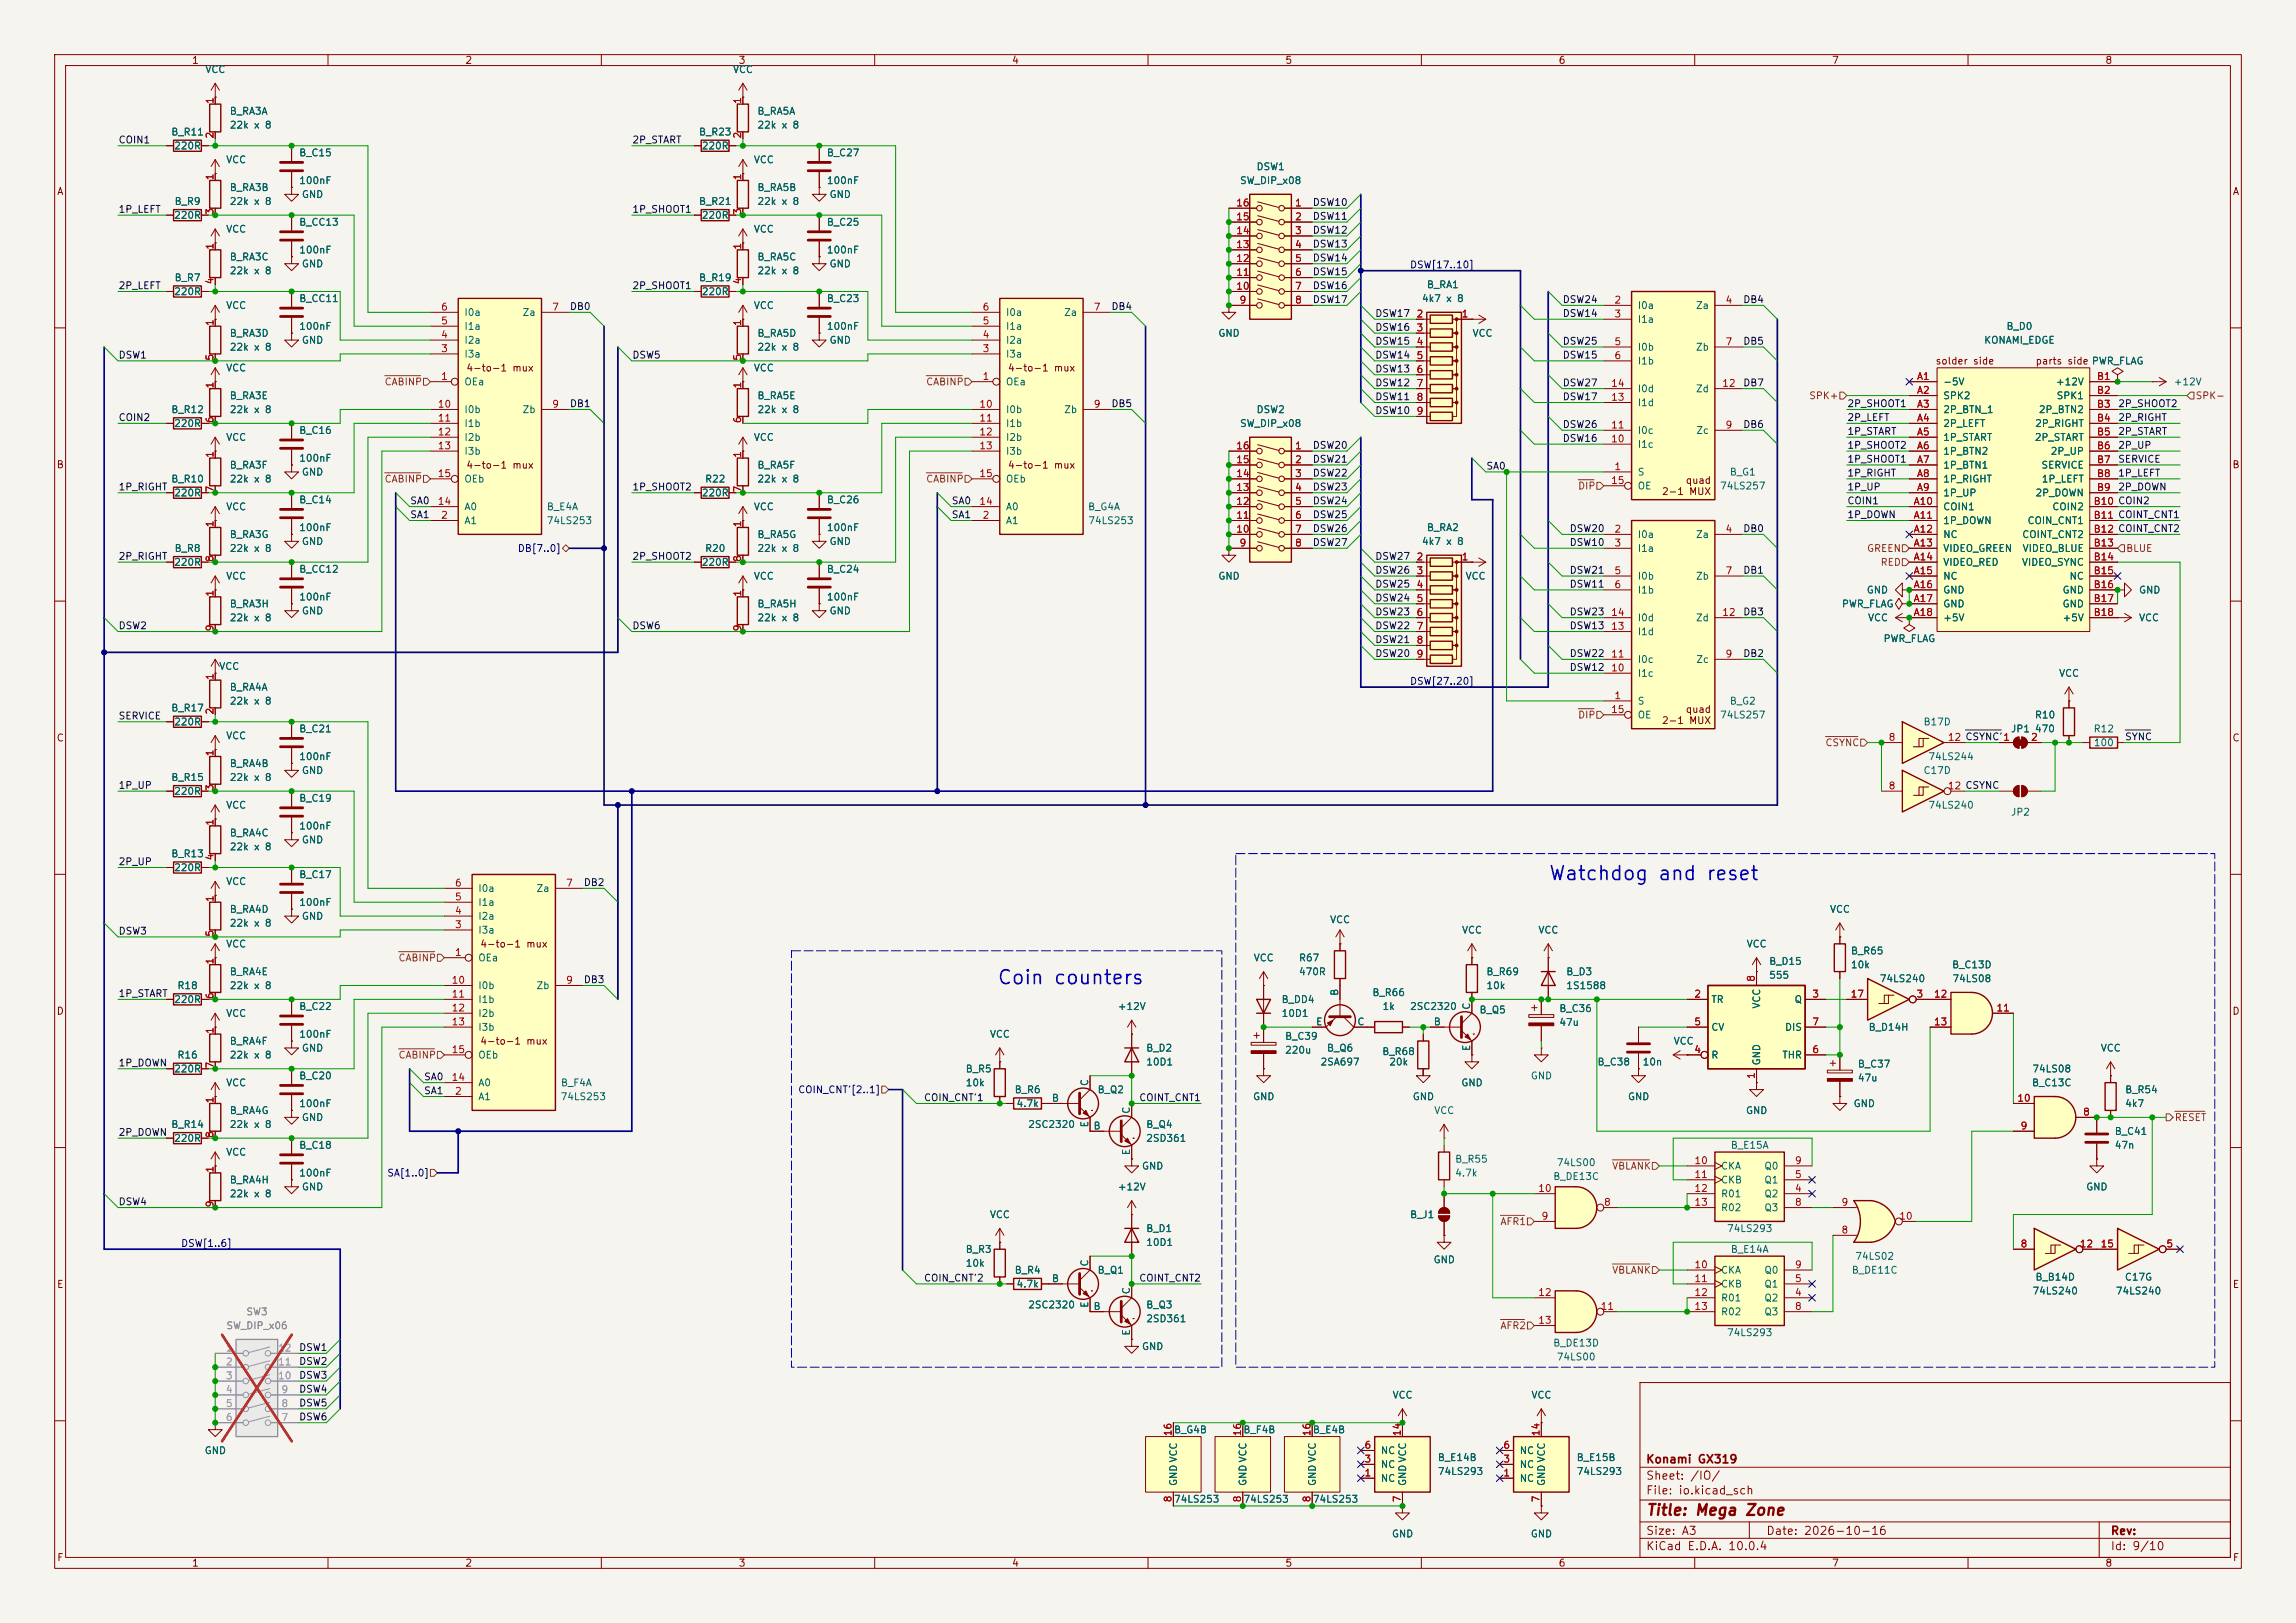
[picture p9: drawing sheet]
<svg xmlns="http://www.w3.org/2000/svg" width="420mm" height="297mm" viewBox="0 0 420 297" stroke-linecap="round" stroke-linejoin="round" font-family="sans-serif">
<defs><g id="words">
<g font-size="2.5" fill="#0000c2">
<text x="283.2" y="161.7">Watchdog and reset</text>
<text x="182.3" y="180.8">Coin counters</text>
</g>
<text font-size="2" fill="#840000" x="301" y="277.8">Title: Mega Zone</text>
<g font-size="1.5" fill="#840000">
<text x="301" y="268.1">Konami GX319</text>
<text x="301" y="273.8">File: io.kicad_sch</text>
<text x="301" y="271.1">Sheet: /IO/</text>
<text x="301" y="281.2">Size: A3</text>
<text x="323" y="281.2">Date: 2026-10-16</text>
<text x="386" y="281.2">Rev:</text>
<text x="301" y="284">KiCad E.D.A. 10.0.4</text>
<text x="386" y="284">Id: 9/10</text>
</g>
<g font-size="1.3" fill="#840000">
<text x="35" y="12">1</text>
<text x="85" y="12">2</text>
<text x="135" y="12">3</text>
<text x="185" y="12">4</text>
<text x="235" y="12">5</text>
<text x="285" y="12">6</text>
<text x="335" y="12">7</text>
<text x="385" y="12">8</text>
<text x="10.3" y="36">A</text>
<text x="408.3" y="36">A</text>
<text x="85.2" y="68.3">4-to-1 mux</text>
<text x="184.3" y="68.3">4-to-1 mux</text>
<text x="354" y="67">solder side</text>
<text x="372.3" y="67">parts side PWR_FLAG</text>
<text x="10.3" y="86">B</text>
<text x="85.2" y="86.1">4-to-1 mux</text>
<text x="184.3" y="86.1">4-to-1 mux</text>
<text x="308.3" y="88.8">quad</text>
<text x="408.2" y="86">B</text>
<text x="303.9" y="90.9">2-1 MUX</text>
<text x="308.3" y="130.8">quad</text>
<text x="10.3" y="136">C</text>
<text x="303.9" y="132.8">2-1 MUX</text>
<text x="408.2" y="136">C</text>
<text x="87.7" y="173.7">4-to-1 mux</text>
<text x="10.3" y="186">D</text>
<text x="408.2" y="186">D</text>
<text x="87.7" y="191.5">4-to-1 mux</text>
<text x="10.3" y="236">E</text>
<text x="408.3" y="236">E</text>
<text x="10.3" y="286">F</text>
<text x="35" y="287">1</text>
<text x="85" y="287">2</text>
<text x="135" y="287">3</text>
<text x="185" y="287">4</text>
<text x="235" y="287">5</text>
<text x="285" y="287">6</text>
<text x="335" y="287">7</text>
<text x="385" y="287">8</text>
<text x="408.3" y="286">F</text>
</g>
<g font-size="1.3" fill="#006464">
<text x="37.5" y="13.7">VCC</text>
<text x="134" y="13.7">VCC</text>
<text x="41.9" y="21.3">B_RA3A</text>
<text x="41.9" y="23.8">22k x 8</text>
<text x="138.4" y="21.3">B_RA5A</text>
<text x="138.4" y="23.8">22k x 8</text>
<text x="31.2" y="25.1">B_R11</text>
<text x="31.7" y="27.6">220R</text>
<text x="54.6" y="28.9">B_C15</text>
<text x="127.7" y="25.1">B_R23</text>
<text x="128.3" y="27.6">220R</text>
<text x="151.1" y="28.9">B_C27</text>
<text x="41.3" y="30.2">VCC</text>
<text x="41.9" y="35.3">B_RA3B</text>
<text x="54.6" y="34">100nF</text>
<text x="137.8" y="30.2">VCC</text>
<text x="138.4" y="35.3">B_RA5B</text>
<text x="151.1" y="34">100nF</text>
<text x="226.7" y="34">SW_DIP_x08</text>
<text x="229.7" y="31.5">DSW1</text>
<text x="31.7" y="40.3">220R</text>
<text x="31.8" y="37.8">B_R9</text>
<text x="41.9" y="37.8">22k x 8</text>
<text x="54.6" y="41.6">B_CC13</text>
<text x="55.1" y="36.5">GND</text>
<text x="127.7" y="37.8">B_R21</text>
<text x="128.3" y="40.3">220R</text>
<text x="138.4" y="37.8">22k x 8</text>
<text x="151.1" y="41.6">B_C25</text>
<text x="151.6" y="36.5">GND</text>
<text x="41.3" y="42.9">VCC</text>
<text x="41.9" y="48">B_RA3C</text>
<text x="54.6" y="46.7">100nF</text>
<text x="137.8" y="42.9">VCC</text>
<text x="138.4" y="48">B_RA5C</text>
<text x="151.1" y="46.7">100nF</text>
<text x="31.8" y="51.8">B_R7</text>
<text x="41.9" y="50.5">22k x 8</text>
<text x="55.1" y="49.2">GND</text>
<text x="127.7" y="51.8">B_R19</text>
<text x="138.4" y="50.5">22k x 8</text>
<text x="151.6" y="49.2">GND</text>
<text x="260.9" y="53">B_RA1</text>
<text x="31.7" y="54.3">220R</text>
<text x="41.3" y="56.9">VCC</text>
<text x="54.6" y="55.6">B_CC11</text>
<text x="84.8" y="58.1">I0a</text>
<text x="95.5" y="58.1">Za</text>
<text x="128.3" y="54.3">220R</text>
<text x="137.8" y="56.9">VCC</text>
<text x="151.1" y="55.6">B_C23</text>
<text x="183.9" y="58.1">I0a</text>
<text x="194.5" y="58.1">Za</text>
<text x="260" y="55.6">4k7 x 8</text>
<text x="299.5" y="56.9">I0a</text>
<text x="299.5" y="59.4">I1a</text>
<text x="310.1" y="56.9">Za</text>
<text x="41.9" y="61.9">B_RA3D</text>
<text x="41.9" y="64.5">22k x 8</text>
<text x="54.6" y="60.7">100nF</text>
<text x="55.1" y="63.2">GND</text>
<text x="84.8" y="65.7">I3a</text>
<text x="84.8" y="63.2">I2a</text>
<text x="84.8" y="60.7">I1a</text>
<text x="138.4" y="61.9">B_RA5D</text>
<text x="138.4" y="64.5">22k x 8</text>
<text x="151.1" y="60.7">100nF</text>
<text x="151.6" y="63.2">GND</text>
<text x="183.9" y="65.7">I3a</text>
<text x="183.9" y="63.2">I2a</text>
<text x="183.9" y="60.7">I1a</text>
<text x="222.8" y="61.9">GND</text>
<text x="269.2" y="61.9">VCC</text>
<text x="299.5" y="64.5">I0b</text>
<text x="310.1" y="64.5">Zb</text>
<text x="362.8" y="63.2">KONAMI_EDGE</text>
<text x="366.9" y="60.7">B_D0</text>
<text x="41.3" y="68.3">VCC</text>
<text x="84.8" y="70.8">OEa</text>
<text x="137.8" y="68.3">VCC</text>
<text x="183.9" y="70.8">OEa</text>
<text x="299.5" y="67">I1b</text>
<text x="355.3" y="70.8">-5V</text>
<text x="376" y="70.8">+12V</text>
<text x="382.5" y="67">PWR_FLAG</text>
<text x="397.5" y="70.8">+12V</text>
<text x="31.2" y="75.9">B_R12</text>
<text x="41.9" y="73.4">B_RA3E</text>
<text x="41.9" y="75.9">22k x 8</text>
<text x="84.8" y="75.9">I0b</text>
<text x="95.5" y="75.9">Zb</text>
<text x="138.4" y="73.4">B_RA5E</text>
<text x="138.4" y="75.9">22k x 8</text>
<text x="183.9" y="75.9">I0b</text>
<text x="194.5" y="75.9">Zb</text>
<text x="229.7" y="75.9">DSW2</text>
<text x="299.5" y="74.6">I1d</text>
<text x="299.5" y="72.1">I0d</text>
<text x="310.1" y="72.1">Zd</text>
<text x="355.3" y="73.4">SPK2</text>
<text x="355.3" y="75.9">2P_BTN_1</text>
<text x="372.8" y="75.9">2P_BTN2</text>
<text x="376.1" y="73.4">SPK1</text>
<text x="31.7" y="78.4">220R</text>
<text x="41.3" y="81">VCC</text>
<text x="54.6" y="79.7">B_C16</text>
<text x="84.8" y="78.4">I1b</text>
<text x="84.8" y="81">I2b</text>
<text x="84.8" y="83.5">I3b</text>
<text x="137.8" y="81">VCC</text>
<text x="183.9" y="78.4">I1b</text>
<text x="183.9" y="81">I2b</text>
<text x="183.9" y="83.5">I3b</text>
<text x="226.7" y="78.4">SW_DIP_x08</text>
<text x="299.5" y="82.3">I1c</text>
<text x="299.5" y="79.7">I0c</text>
<text x="310.2" y="79.7">Zc</text>
<text x="355.3" y="78.4">2P_LEFT</text>
<text x="355.3" y="81">1P_START</text>
<text x="355.3" y="83.5">1P_BTN2</text>
<text x="372.1" y="81">2P_START</text>
<text x="372.2" y="78.4">2P_RIGHT</text>
<text x="375" y="83.5">2P_UP</text>
<text x="31.2" y="88.6">B_R10</text>
<text x="41.9" y="86.1">B_RA3F</text>
<text x="41.9" y="88.6">22k x 8</text>
<text x="54.6" y="84.8">100nF</text>
<text x="55.1" y="87.3">GND</text>
<text x="84.8" y="88.6">OEb</text>
<text x="128.9" y="88.6">R22</text>
<text x="138.4" y="86.1">B_RA5F</text>
<text x="138.4" y="88.6">22k x 8</text>
<text x="183.9" y="88.6">OEb</text>
<text x="299.5" y="87.3">S</text>
<text x="299.5" y="89.9">OE</text>
<text x="314.5" y="89.9">74LS257</text>
<text x="316.3" y="87.3">B_G1</text>
<text x="355.3" y="86.1">1P_BTN1</text>
<text x="355.3" y="88.6">1P_RIGHT</text>
<text x="373.3" y="86.1">SERVICE</text>
<text x="373.4" y="88.6">1P_LEFT</text>
<text x="31.7" y="91.1">220R</text>
<text x="41.3" y="93.7">VCC</text>
<text x="54.6" y="92.4">B_C14</text>
<text x="84.8" y="93.7">A0</text>
<text x="99.9" y="93.7">B_E4A</text>
<text x="128.3" y="91.1">220R</text>
<text x="137.8" y="93.7">VCC</text>
<text x="151.1" y="92.4">B_C26</text>
<text x="183.9" y="93.7">A0</text>
<text x="198.9" y="93.7">B_G4A</text>
<text x="355.3" y="91.1">1P_UP</text>
<text x="355.3" y="93.7">COIN1</text>
<text x="372.2" y="91.1">2P_DOWN</text>
<text x="375.3" y="93.7">COIN2</text>
<text x="31.8" y="101.3">B_R8</text>
<text x="41.9" y="98.8">B_RA3G</text>
<text x="41.9" y="101.3">22k x 8</text>
<text x="54.6" y="97.5">100nF</text>
<text x="55.1" y="100">GND</text>
<text x="84.8" y="96.2">A1</text>
<text x="99.9" y="96.2">74LS253</text>
<text x="128.9" y="101.3">R20</text>
<text x="138.4" y="98.8">B_RA5G</text>
<text x="138.4" y="101.3">22k x 8</text>
<text x="151.1" y="97.5">100nF</text>
<text x="151.6" y="100">GND</text>
<text x="183.9" y="96.2">A1</text>
<text x="199" y="96.2">74LS253</text>
<text x="260" y="100">4k7 x 8</text>
<text x="260.9" y="97.5">B_RA2</text>
<text x="299.5" y="98.8">I0a</text>
<text x="299.5" y="101.3">I1a</text>
<text x="310.1" y="98.8">Za</text>
<text x="355.3" y="96.2">1P_DOWN</text>
<text x="355.3" y="98.8">NC</text>
<text x="355.3" y="101.3">VIDEO_GREEN</text>
<text x="369.8" y="98.8">COINT_CNT2</text>
<text x="369.9" y="101.3">VIDEO_BLUE</text>
<text x="370.8" y="96.2">COIN_CNT1</text>
<text x="31.7" y="103.8">220R</text>
<text x="41.3" y="106.4">VCC</text>
<text x="54.6" y="105.1">B_CC12</text>
<text x="128.3" y="103.8">220R</text>
<text x="137.8" y="106.4">VCC</text>
<text x="151.1" y="105.1">B_C24</text>
<text x="222.8" y="106.4">GND</text>
<text x="268" y="106.4">VCC</text>
<text x="299.5" y="106.4">I0b</text>
<text x="310.1" y="106.4">Zb</text>
<text x="355.3" y="103.8">VIDEO_RED</text>
<text x="355.3" y="106.4">NC</text>
<text x="369.7" y="103.8">VIDEO_SYNC</text>
<text x="378.5" y="106.4">NC</text>
<text x="41.9" y="111.5">B_RA3H</text>
<text x="54.6" y="110.2">100nF</text>
<text x="55.1" y="112.7">GND</text>
<text x="138.4" y="111.5">B_RA5H</text>
<text x="151.1" y="110.2">100nF</text>
<text x="151.6" y="112.7">GND</text>
<text x="299.5" y="108.9">I1b</text>
<text x="336.8" y="111.5">PWR_FLAG</text>
<text x="341.4" y="108.9">GND</text>
<text x="355.3" y="108.9">GND</text>
<text x="355.3" y="111.5">GND</text>
<text x="377.2" y="108.9">GND</text>
<text x="377.2" y="111.5">GND</text>
<text x="391.2" y="108.9">GND</text>
<text x="41.9" y="114">22k x 8</text>
<text x="138.4" y="114">22k x 8</text>
<text x="299.5" y="116.5">I1d</text>
<text x="299.5" y="114">I0d</text>
<text x="310.1" y="114">Zd</text>
<text x="341.6" y="114">VCC</text>
<text x="344.4" y="117.8">PWR_FLAG</text>
<text x="355.3" y="114">+5V</text>
<text x="377.2" y="114">+5V</text>
<text x="391.2" y="114">VCC</text>
<text x="40" y="122.9">VCC</text>
<text x="299.5" y="124.2">I1c</text>
<text x="299.5" y="121.6">I0c</text>
<text x="310.2" y="121.6">Zc</text>
<text x="376.5" y="124.2">VCC</text>
<text x="31.2" y="130.5">B_R17</text>
<text x="41.9" y="126.7">B_RA4A</text>
<text x="41.9" y="129.2">22k x 8</text>
<text x="299.5" y="129.2">S</text>
<text x="299.5" y="131.8">OE</text>
<text x="314.5" y="131.8">74LS257</text>
<text x="316.3" y="129.2">B_G2</text>
<text x="372.1" y="131.8">R10</text>
<text x="31.7" y="133.1">220R</text>
<text x="41.3" y="135.6">VCC</text>
<text x="54.6" y="134.3">B_C21</text>
<text x="351.7" y="133.1">B17D</text>
<text x="367.7" y="134.3">JP1</text>
<text x="372.1" y="134.3">470</text>
<text x="382.9" y="134.3">R12</text>
<text x="382.9" y="136.9">100</text>
<text x="31.2" y="143.2">B_R15</text>
<text x="41.9" y="140.7">B_RA4B</text>
<text x="41.9" y="143.2">22k x 8</text>
<text x="54.6" y="139.4">100nF</text>
<text x="55.1" y="141.9">GND</text>
<text x="351.7" y="141.9">C17D</text>
<text x="352.6" y="139.4">74LS244</text>
<text x="31.7" y="145.8">220R</text>
<text x="41.3" y="148.3">VCC</text>
<text x="54.6" y="147">B_C19</text>
<text x="352.6" y="148.3">74LS240</text>
<text x="367.7" y="149.6">JP2</text>
<text x="41.9" y="153.4">B_RA4C</text>
<text x="41.9" y="155.9">22k x 8</text>
<text x="54.6" y="152.1">100nF</text>
<text x="55.1" y="154.6">GND</text>
<text x="31.2" y="157.2">B_R13</text>
<text x="31.7" y="159.7">220R</text>
<text x="54.6" y="161">B_C17</text>
<text x="41.3" y="162.3">VCC</text>
<text x="41.9" y="167.3">B_RA4D</text>
<text x="54.6" y="166.1">100nF</text>
<text x="87.4" y="166.1">I1a</text>
<text x="87.4" y="163.5">I0a</text>
<text x="98" y="163.5">Za</text>
<text x="334.6" y="167.3">VCC</text>
<text x="41.3" y="173.7">VCC</text>
<text x="41.9" y="169.9">22k x 8</text>
<text x="55.1" y="168.6">GND</text>
<text x="87.4" y="171.2">I3a</text>
<text x="87.4" y="168.6">I2a</text>
<text x="243.2" y="169.2">VCC</text>
<text x="267.3" y="171.2">VCC</text>
<text x="281.3" y="171.2">VCC</text>
<text x="319.4" y="173.7">VCC</text>
<text x="41.9" y="178.8">B_RA4E</text>
<text x="87.4" y="176.2">OEa</text>
<text x="229.2" y="176.2">VCC</text>
<text x="237.5" y="178.8">470R</text>
<text x="237.5" y="176.2">R67</text>
<text x="271.8" y="178.8">B_R69</text>
<text x="286.4" y="178.8">B_D3</text>
<text x="323.5" y="179.4">555</text>
<text x="323.5" y="176.9">B_D15</text>
<text x="338.5" y="177.5">10k</text>
<text x="338.5" y="175">B_R65</text>
<text x="357" y="177.5">B_C13D</text>
<text x="31.7" y="183.9">220R</text>
<text x="32.3" y="181.3">R18</text>
<text x="41.9" y="181.3">22k x 8</text>
<text x="54.6" y="185.1">B_C22</text>
<text x="87.4" y="181.3">I0b</text>
<text x="87.4" y="183.9">I1b</text>
<text x="98" y="181.3">Zb</text>
<text x="204.4" y="185.1">+12V</text>
<text x="234.3" y="183.9">B_DD4</text>
<text x="245.1" y="182.3" transform="rotate(-90 245.1 182.3)">B</text>
<text x="250.9" y="182.6">B_R66</text>
<text x="252.8" y="185.1">1k</text>
<text x="257.8" y="185.1">2SC2320</text>
<text x="269.2" y="184.9" transform="rotate(-90 269.2 184.9)">C</text>
<text x="270.5" y="185.8">B_Q5</text>
<text x="271.8" y="181.3">10k</text>
<text x="285.1" y="185.5">B_C36</text>
<text x="286.4" y="181.3">1S1588</text>
<text x="312.9" y="183.9">TR</text>
<text x="322.3" y="184.7" transform="rotate(-90 322.3 184.7)">VCC</text>
<text x="328.2" y="183.9">Q</text>
<text x="343.7" y="180">74LS240</text>
<text x="357" y="180">74LS08</text>
<text x="41.3" y="186.4">VCC</text>
<text x="41.9" y="191.5">B_RA4F</text>
<text x="54.6" y="190.2">100nF</text>
<text x="87.4" y="186.4">I2b</text>
<text x="87.4" y="188.9">I3b</text>
<text x="181" y="190.2">VCC</text>
<text x="234.3" y="186.4">10D1</text>
<text x="235" y="190.6">B_C39</text>
<text x="240.6" y="187.9">E</text>
<text x="248.2" y="187.9">C</text>
<text x="262.2" y="187.9">B</text>
<text x="285.1" y="188">47u</text>
<text x="306" y="191.5">VCC</text>
<text x="312.9" y="188.9">CV</text>
<text x="326.4" y="188.9">DIS</text>
<text x="341.7" y="188.9">B_D14H</text>
<text x="31.7" y="196.6">220R</text>
<text x="32.3" y="194">R16</text>
<text x="41.9" y="194">22k x 8</text>
<text x="54.6" y="197.8">B_C20</text>
<text x="55.1" y="192.7">GND</text>
<text x="87.4" y="194">OEb</text>
<text x="176.5" y="196.6">B_R5</text>
<text x="209.6" y="192.7">B_D2</text>
<text x="209.6" y="195.3">10D1</text>
<text x="235" y="193.1">220u</text>
<text x="241.4" y="195.3">2SA697</text>
<text x="242.6" y="192.7">B_Q6</text>
<text x="252.7" y="193.4">B_R68</text>
<text x="254" y="195.3">20k</text>
<text x="269.2" y="192.4" transform="rotate(-90 269.2 192.4)">E</text>
<text x="279.9" y="197.8">GND</text>
<text x="292.1" y="195.3">B_C38</text>
<text x="300.4" y="195.3">10n</text>
<text x="312.9" y="194">R</text>
<text x="322.3" y="195.1" transform="rotate(-90 322.3 195.1)">GND</text>
<text x="325.9" y="194">THR</text>
<text x="339.7" y="195.7">B_C37</text>
<text x="371.6" y="196.6">74LS08</text>
<text x="384.2" y="192.7">VCC</text>
<text x="41.3" y="199.1">VCC</text>
<text x="54.6" y="202.9">100nF</text>
<text x="87.4" y="201.6">A1</text>
<text x="87.4" y="199.1">A0</text>
<text x="102.4" y="201.6">74LS253</text>
<text x="102.5" y="199.1">B_F4A</text>
<text x="176.5" y="199.1">10k</text>
<text x="185.5" y="200.4">B_R6</text>
<text x="185.8" y="202.9">4.7k</text>
<text x="192.3" y="201.9">B</text>
<text x="199.4" y="198.9" transform="rotate(-90 199.4 198.9)">C</text>
<text x="200.7" y="200.4">B_Q2</text>
<text x="207" y="203.9" transform="rotate(-90 207 203.9)">C</text>
<text x="229.1" y="201.6">GND</text>
<text x="258.3" y="201.6">GND</text>
<text x="267.2" y="199.1">GND</text>
<text x="297.7" y="201.6">GND</text>
<text x="339" y="202.9">GND</text>
<text x="339.7" y="198.2">47u</text>
<text x="371.6" y="199.1">B_C13C</text>
<text x="388.6" y="202.9">4k7</text>
<text x="388.6" y="200.4">B_R54</text>
<text x="31.2" y="206.7">B_R14</text>
<text x="31.7" y="209.3">220R</text>
<text x="41.9" y="204.2">B_RA4G</text>
<text x="41.9" y="206.7">22k x 8</text>
<text x="55.1" y="205.4">GND</text>
<text x="188" y="206.7">2SC2320</text>
<text x="199.4" y="206.4" transform="rotate(-90 199.4 206.4)">E</text>
<text x="199.9" y="207">B</text>
<text x="209.6" y="209.3">2SD361</text>
<text x="209.6" y="206.7">B_Q4</text>
<text x="262.2" y="204.2">VCC</text>
<text x="319.3" y="204.2">GND</text>
<text x="386.7" y="208">B_C41</text>
<text x="41.3" y="211.8">VCC</text>
<text x="54.6" y="215.6">100nF</text>
<text x="54.6" y="210.5">B_C18</text>
<text x="207" y="211.5" transform="rotate(-90 207 211.5)">E</text>
<text x="208.8" y="214.3">GND</text>
<text x="266.1" y="215.6">4.7k</text>
<text x="266.1" y="213.1">B_R55</text>
<text x="284.7" y="213.7">74LS00</text>
<text x="314.7" y="214.3">CKA</text>
<text x="316.5" y="210.5">B_E15A</text>
<text x="322.6" y="214.3">Q0</text>
<text x="386.7" y="210.5">47n</text>
<text x="41.9" y="219.4">22k x 8</text>
<text x="41.9" y="216.9">B_RA4H</text>
<text x="55.1" y="218.1">GND</text>
<text x="204.4" y="218.1">+12V</text>
<text x="284" y="216.2">B_DE13C</text>
<text x="314.7" y="216.9">CKB</text>
<text x="314.7" y="219.4">R01</text>
<text x="314.7" y="222">R02</text>
<text x="322.6" y="219.4">Q2</text>
<text x="322.6" y="216.9">Q1</text>
<text x="322.6" y="222">Q3</text>
<text x="381.5" y="218.1">GND</text>
<text x="181" y="223.2">VCC</text>
<text x="209.6" y="225.8">B_D1</text>
<text x="257.8" y="223.2">B_J1</text>
<text x="315.8" y="225.8">74LS293</text>
<text x="176.5" y="229.6">B_R3</text>
<text x="176.5" y="232.1">10k</text>
<text x="185.5" y="233.4">B_R4</text>
<text x="199.4" y="231.9" transform="rotate(-90 199.4 231.9)">C</text>
<text x="200.7" y="233.4">B_Q1</text>
<text x="209.6" y="228.3">10D1</text>
<text x="262.1" y="231.5">GND</text>
<text x="314.7" y="233.4">CKA</text>
<text x="316.5" y="229.6">B_E14A</text>
<text x="322.6" y="233.4">Q0</text>
<text x="338.6" y="233.4">B_DE11C</text>
<text x="339.3" y="230.8">74LS02</text>
<text x="185.8" y="235.9">4.7k</text>
<text x="188" y="239.7">2SC2320</text>
<text x="192.3" y="234.9">B</text>
<text x="199.4" y="239.4" transform="rotate(-90 199.4 239.4)">E</text>
<text x="207" y="237" transform="rotate(-90 207 237)">C</text>
<text x="209.6" y="239.7">B_Q3</text>
<text x="314.7" y="235.9">CKB</text>
<text x="314.7" y="238.5">R01</text>
<text x="322.6" y="238.5">Q2</text>
<text x="322.6" y="235.9">Q1</text>
<text x="371.7" y="237.2">74LS240</text>
<text x="372.2" y="234.7">B_B14D</text>
<text x="386.9" y="237.2">74LS240</text>
<text x="388.6" y="234.7">C17G</text>
<text x="199.9" y="240">B</text>
<text x="207" y="244.5" transform="rotate(-90 207 244.5)">E</text>
<text x="209.6" y="242.3">2SD361</text>
<text x="314.7" y="241">R02</text>
<text x="315.8" y="244.8">74LS293</text>
<text x="322.6" y="241">Q3</text>
<text x="208.8" y="247.4">GND</text>
<text x="284" y="246.7">B_DE13D</text>
<text x="284.7" y="249.3">74LS00</text>
<text x="254.6" y="256.2">VCC</text>
<text x="280" y="256.2">VCC</text>
<text x="214.6" y="262.6">B_G4B</text>
<text x="227.3" y="262.6">B_F4B</text>
<text x="240" y="262.6">B_E4B</text>
<text x="37.3" y="266.4">GND</text>
<text x="252.5" y="268.9">NC</text>
<text x="252.5" y="266.4">NC</text>
<text x="262.9" y="267.7">B_E14B</text>
<text x="277.9" y="268.9">NC</text>
<text x="277.9" y="266.4">NC</text>
<text x="288.3" y="267.7">B_E15B</text>
<text x="214.6" y="275.3">74LS253</text>
<text x="215.6" y="272" transform="rotate(-90 215.6 272)">GND VCC</text>
<text x="227.3" y="275.3">74LS253</text>
<text x="228.3" y="272" transform="rotate(-90 228.3 272)">GND VCC</text>
<text x="240" y="275.3">74LS253</text>
<text x="241" y="272" transform="rotate(-90 241 272)">GND VCC</text>
<text x="252.5" y="271.5">NC</text>
<text x="257.5" y="272" transform="rotate(-90 257.5 272)">GND VCC</text>
<text x="262.9" y="270.2">74LS293</text>
<text x="277.9" y="271.5">NC</text>
<text x="282.9" y="272" transform="rotate(-90 282.9 272)">GND VCC</text>
<text x="288.3" y="270.2">74LS293</text>
<text x="254.5" y="281.6">GND</text>
<text x="279.9" y="281.6">GND</text>
</g>
<g font-size="1.3" fill="#a90000">
<text x="39.3" y="19.1" transform="rotate(-90 39.3 19.1)">1</text>
<text x="135.9" y="19.1" transform="rotate(-90 135.9 19.1)">1</text>
<text x="39.3" y="25.5" transform="rotate(-90 39.3 25.5)">2</text>
<text x="135.9" y="25.5" transform="rotate(-90 135.9 25.5)">2</text>
<text x="39.3" y="33.1" transform="rotate(-90 39.3 33.1)">1</text>
<text x="135.9" y="33.1" transform="rotate(-90 135.9 33.1)">1</text>
<text x="39.3" y="39.4" transform="rotate(-90 39.3 39.4)">3</text>
<text x="135.9" y="39.4" transform="rotate(-90 135.9 39.4)">3</text>
<text x="226" y="40.6">15</text>
<text x="226" y="38.1">16</text>
<text x="236.8" y="38.1">1</text>
<text x="236.8" y="40.6">2</text>
<text x="39.3" y="45.8" transform="rotate(-90 39.3 45.8)">1</text>
<text x="135.9" y="45.8" transform="rotate(-90 135.9 45.8)">1</text>
<text x="226" y="45.7">13</text>
<text x="226" y="43.2">14</text>
<text x="236.8" y="43.2">3</text>
<text x="236.8" y="45.7">4</text>
<text x="39.3" y="52.1" transform="rotate(-90 39.3 52.1)">4</text>
<text x="135.9" y="52.1" transform="rotate(-90 135.9 52.1)">4</text>
<text x="226" y="53.3">10</text>
<text x="226" y="50.8">11</text>
<text x="226" y="48.2">12</text>
<text x="236.8" y="48.2">5</text>
<text x="236.8" y="50.8">6</text>
<text x="236.8" y="53.3">7</text>
<text x="39.3" y="59.8" transform="rotate(-90 39.3 59.8)">1</text>
<text x="80.6" y="59.7">5</text>
<text x="80.6" y="57.1">6</text>
<text x="100.9" y="57.1">7</text>
<text x="135.9" y="59.8" transform="rotate(-90 135.9 59.8)">1</text>
<text x="179.6" y="59.7">5</text>
<text x="179.6" y="57.1">6</text>
<text x="200" y="57.1">7</text>
<text x="226.6" y="55.9">9</text>
<text x="236.8" y="55.9">8</text>
<text x="259" y="58.4">2</text>
<text x="267.3" y="58.4">1</text>
<text x="295.2" y="55.9">2</text>
<text x="295.2" y="58.4">3</text>
<text x="315.5" y="55.9">4</text>
<text x="80.6" y="64.7">3</text>
<text x="80.6" y="62.2">4</text>
<text x="179.6" y="64.7">3</text>
<text x="179.6" y="62.2">4</text>
<text x="259" y="60.9">3</text>
<text x="259" y="63.5">4</text>
<text x="295.2" y="63.5">5</text>
<text x="315.5" y="63.5">7</text>
<text x="39.3" y="71.2" transform="rotate(-90 39.3 71.2)">1</text>
<text x="39.3" y="66.1" transform="rotate(-90 39.3 66.1)">5</text>
<text x="80.6" y="69.8">1</text>
<text x="135.9" y="71.2" transform="rotate(-90 135.9 71.2)">1</text>
<text x="135.9" y="66.1" transform="rotate(-90 135.9 66.1)">5</text>
<text x="179.6" y="69.8">1</text>
<text x="259" y="66">5</text>
<text x="259" y="68.6">6</text>
<text x="259" y="71.1">7</text>
<text x="294.6" y="71.1">14</text>
<text x="295.2" y="66">6</text>
<text x="314.9" y="71.1">12</text>
<text x="350.5" y="69.8">A1</text>
<text x="383.5" y="69.8">B1</text>
<text x="39.3" y="77.5" transform="rotate(-90 39.3 77.5)">6</text>
<text x="80" y="74.9">10</text>
<text x="80" y="77.4">11</text>
<text x="100.9" y="74.9">9</text>
<text x="135.9" y="77.5" transform="rotate(-90 135.9 77.5)">6</text>
<text x="179" y="74.9">10</text>
<text x="179" y="77.4">11</text>
<text x="200" y="74.9">9</text>
<text x="259" y="73.6">8</text>
<text x="259" y="76.2">9</text>
<text x="294.6" y="73.6">13</text>
<text x="350.5" y="72.4">A2</text>
<text x="350.5" y="74.9">A3</text>
<text x="350.5" y="77.4">A4</text>
<text x="383.5" y="72.4">B2</text>
<text x="383.5" y="74.9">B3</text>
<text x="383.5" y="77.4">B4</text>
<text x="39.3" y="83.9" transform="rotate(-90 39.3 83.9)">1</text>
<text x="80" y="80">12</text>
<text x="80" y="82.5">13</text>
<text x="135.9" y="83.9" transform="rotate(-90 135.9 83.9)">1</text>
<text x="179" y="80">12</text>
<text x="179" y="82.5">13</text>
<text x="226" y="82.5">16</text>
<text x="236.8" y="82.5">1</text>
<text x="294.6" y="81.3">10</text>
<text x="294.6" y="78.7">11</text>
<text x="315.5" y="78.7">9</text>
<text x="350.5" y="80">A5</text>
<text x="350.5" y="82.5">A6</text>
<text x="383.5" y="80">B5</text>
<text x="383.5" y="82.5">B6</text>
<text x="80" y="87.6">15</text>
<text x="179" y="87.6">15</text>
<text x="226" y="87.6">14</text>
<text x="226" y="85.1">15</text>
<text x="236.8" y="85.1">2</text>
<text x="236.8" y="87.6">3</text>
<text x="294.6" y="88.9">15</text>
<text x="295.2" y="86.3">1</text>
<text x="350.5" y="85.1">A7</text>
<text x="350.5" y="87.6">A8</text>
<text x="383.5" y="85.1">B7</text>
<text x="383.5" y="87.6">B8</text>
<text x="39.3" y="90.2" transform="rotate(-90 39.3 90.2)">7</text>
<text x="80" y="92.7">14</text>
<text x="80.6" y="95.2">2</text>
<text x="135.9" y="90.2" transform="rotate(-90 135.9 90.2)">7</text>
<text x="179" y="92.7">14</text>
<text x="179.6" y="95.2">2</text>
<text x="226" y="95.2">11</text>
<text x="226" y="92.7">12</text>
<text x="226" y="90.1">13</text>
<text x="236.8" y="90.1">4</text>
<text x="236.8" y="92.7">5</text>
<text x="236.8" y="95.2">6</text>
<text x="349.9" y="92.7">A10</text>
<text x="349.9" y="95.2">A11</text>
<text x="350.5" y="90.1">A9</text>
<text x="382.9" y="92.7">B10 COIN2</text>
<text x="382.9" y="95.2">B11 COINT_CNT1</text>
<text x="382.9" y="92.7">B10</text>
<text x="382.9" y="95.2">B11</text>
<text x="383.5" y="90.1">B9</text>
<text x="39.3" y="96.6" transform="rotate(-90 39.3 96.6)">1</text>
<text x="135.9" y="96.6" transform="rotate(-90 135.9 96.6)">1</text>
<text x="226" y="97.8">10</text>
<text x="226.6" y="100.3">9</text>
<text x="236.8" y="97.8">7</text>
<text x="236.8" y="100.3">8</text>
<text x="295.2" y="97.8">2</text>
<text x="295.2" y="100.3">3</text>
<text x="315.5" y="97.8">4</text>
<text x="349.9" y="97.8">A12</text>
<text x="349.9" y="100.3">A13</text>
<text x="382.9" y="97.8">B12 COINT_CNT2</text>
<text x="382.9" y="100.3">B13</text>
<text x="382.9" y="97.8">B12</text>
<text x="39.3" y="102.9" transform="rotate(-90 39.3 102.9)">8</text>
<text x="135.9" y="102.9" transform="rotate(-90 135.9 102.9)">8</text>
<text x="259" y="102.8">2</text>
<text x="259" y="105.4">3</text>
<text x="259" y="107.9">4</text>
<text x="267.3" y="102.8">1</text>
<text x="295.2" y="105.4">5</text>
<text x="295.2" y="107.9">6</text>
<text x="315.5" y="105.4">7</text>
<text x="349.9" y="102.8">A14</text>
<text x="349.9" y="105.4">A15</text>
<text x="349.9" y="107.9">A16</text>
<text x="382.9" y="102.8">B14</text>
<text x="382.9" y="105.4">B15</text>
<text x="382.9" y="107.9">B16</text>
<text x="39.3" y="109.3" transform="rotate(-90 39.3 109.3)">1</text>
<text x="135.9" y="109.3" transform="rotate(-90 135.9 109.3)">1</text>
<text x="259" y="110.5">5</text>
<text x="259" y="113">6</text>
<text x="294.6" y="113">14</text>
<text x="314.9" y="113">12</text>
<text x="349.9" y="110.5">A17</text>
<text x="349.9" y="113">A18</text>
<text x="382.9" y="110.5">B17</text>
<text x="382.9" y="113">B18</text>
<text x="39.3" y="115.6" transform="rotate(-90 39.3 115.6)">9</text>
<text x="135.9" y="115.6" transform="rotate(-90 135.9 115.6)">9</text>
<text x="259" y="115.5">7</text>
<text x="259" y="118.1">8</text>
<text x="294.6" y="115.5">13</text>
<text x="39.3" y="124.5" transform="rotate(-90 39.3 124.5)">1</text>
<text x="259" y="120.6">9</text>
<text x="294.6" y="123.2">10</text>
<text x="294.6" y="120.6">11</text>
<text x="315.5" y="120.6">9</text>
<text x="39.3" y="130.9" transform="rotate(-90 39.3 130.9)">2</text>
<text x="294.6" y="130.8">15</text>
<text x="295.2" y="128.2">1</text>
<text x="345.4" y="135.9">8</text>
<text x="356.2" y="135.9">12 CSYNC'1</text>
<text x="366.3" y="135.9">1</text>
<text x="371.4" y="135.9">2</text>
<text x="39.3" y="138.5" transform="rotate(-90 39.3 138.5)">1</text>
<text x="39.3" y="144.9" transform="rotate(-90 39.3 144.9)">3</text>
<text x="345.4" y="144.8">8</text>
<text x="356.2" y="144.8">12 CSYNC</text>
<text x="39.3" y="151.2" transform="rotate(-90 39.3 151.2)">1</text>
<text x="39.3" y="157.6" transform="rotate(-90 39.3 157.6)">4</text>
<text x="39.3" y="165.2" transform="rotate(-90 39.3 165.2)">1</text>
<text x="83.1" y="167.6">4</text>
<text x="83.1" y="165.1">5</text>
<text x="83.1" y="162.5">6</text>
<text x="103.4" y="162.5">7</text>
<text x="39.3" y="171.5" transform="rotate(-90 39.3 171.5)">5</text>
<text x="83.1" y="170.2">3</text>
<text x="39.3" y="176.6" transform="rotate(-90 39.3 176.6)">1</text>
<text x="83.1" y="175.2">1</text>
<text x="321.3" y="179.8" transform="rotate(-90 321.3 179.8)">8</text>
<text x="39.3" y="183" transform="rotate(-90 39.3 183)">6</text>
<text x="82.5" y="180.3">10</text>
<text x="82.5" y="182.9">11</text>
<text x="82.5" y="185.4">12</text>
<text x="103.4" y="180.3">9</text>
<text x="309.8" y="182.9">2</text>
<text x="331.4" y="182.9">3</text>
<text x="338.4" y="182.9">17</text>
<text x="350.4" y="182.9">3</text>
<text x="353.7" y="182.9">12</text>
<text x="365.1" y="185.4">11</text>
<text x="39.3" y="189.3" transform="rotate(-90 39.3 189.3)">1</text>
<text x="82.5" y="187.9">13</text>
<text x="309.8" y="187.9">5</text>
<text x="331.4" y="187.9">7</text>
<text x="353.7" y="187.9">13</text>
<text x="39.3" y="195.7" transform="rotate(-90 39.3 195.7)">7</text>
<text x="82.5" y="193">15</text>
<text x="309.8" y="193">4</text>
<text x="321.3" y="197.6" transform="rotate(-90 321.3 197.6)">1</text>
<text x="331.4" y="193">6</text>
<text x="39.3" y="202" transform="rotate(-90 39.3 202)">1</text>
<text x="82.5" y="198.1">14</text>
<text x="83.1" y="200.6">2</text>
<text x="368.9" y="201.9">10</text>
<text x="39.3" y="208.4" transform="rotate(-90 39.3 208.4)">8</text>
<text x="369.5" y="207">9</text>
<text x="380.9" y="204.4">8</text>
<text x="39.3" y="214.7" transform="rotate(-90 39.3 214.7)">1</text>
<text x="309.8" y="213.3">10</text>
<text x="309.8" y="215.9">11</text>
<text x="328.2" y="215.9">5</text>
<text x="328.2" y="213.3">9</text>
<text x="39.3" y="221.1" transform="rotate(-90 39.3 221.1)">9</text>
<text x="281.3" y="218.4">10</text>
<text x="293.3" y="221">8</text>
<text x="309.8" y="218.4">12</text>
<text x="309.8" y="221">13</text>
<text x="328.2" y="218.4">4</text>
<text x="328.2" y="221">8</text>
<text x="336.7" y="221">9</text>
<text x="281.9" y="223.5">9</text>
<text x="336.7" y="226">8</text>
<text x="347.3" y="223.5">10</text>
<text x="309.8" y="232.4">10</text>
<text x="328.2" y="232.4">9</text>
<text x="369.5" y="228.6">8</text>
<text x="380.3" y="228.6">12</text>
<text x="384.1" y="228.6">15</text>
<text x="396.2" y="228.6">5</text>
<text x="281.3" y="237.5">12</text>
<text x="309.8" y="234.9">11</text>
<text x="309.8" y="237.5">12</text>
<text x="328.2" y="237.5">4</text>
<text x="328.2" y="234.9">5</text>
<text x="281.3" y="242.5">13</text>
<text x="292.7" y="240">11</text>
<text x="309.8" y="240">13</text>
<text x="328.2" y="240">8</text>
<text x="214.6" y="262.9" transform="rotate(-90 214.6 262.9)">16</text>
<text x="227.3" y="262.9" transform="rotate(-90 227.3 262.9)">16</text>
<text x="240" y="262.9" transform="rotate(-90 240 262.9)">16</text>
<text x="256.5" y="262.9" transform="rotate(-90 256.5 262.9)">14</text>
<text x="281.9" y="262.9" transform="rotate(-90 281.9 262.9)">14</text>
<text x="249.5" y="267.9">3</text>
<text x="249.5" y="265.4">6</text>
<text x="274.9" y="267.9">3</text>
<text x="274.9" y="265.4">6</text>
<text x="214.6" y="275" transform="rotate(-90 214.6 275)">8</text>
<text x="227.3" y="275" transform="rotate(-90 227.3 275)">8</text>
<text x="240" y="275" transform="rotate(-90 240 275)">8</text>
<text x="249.5" y="270.5">1</text>
<text x="256.5" y="275" transform="rotate(-90 256.5 275)">7</text>
<text x="274.9" y="270.5">1</text>
<text x="281.9" y="275" transform="rotate(-90 281.9 275)">7</text>
</g>
<g font-size="1.3" fill="#0f0f0f">
<text x="21.6" y="26.5">COIN1</text>
<text x="115.6" y="26.5">2P_START</text>
<text x="21.6" y="39.2">1P_LEFT</text>
<text x="115.6" y="39.2">1P_SHOOT1</text>
<text x="240" y="40.5">DSW11</text>
<text x="240" y="38">DSW10</text>
<text x="240" y="43.1">DSW12</text>
<text x="240" y="45.6">DSW13</text>
<text x="21.6" y="53.2">2P_LEFT</text>
<text x="115.6" y="53.2">2P_SHOOT1</text>
<text x="240" y="53.2">DSW16</text>
<text x="240" y="50.7">DSW15</text>
<text x="240" y="48.1">DSW14</text>
<text x="104.1" y="57">DB0</text>
<text x="203.2" y="57">DB4</text>
<text x="240" y="55.8">DSW17</text>
<text x="251.5" y="58.3">DSW17</text>
<text x="285.8" y="55.8">DSW24</text>
<text x="285.8" y="58.3">DSW14</text>
<text x="318.8" y="55.8">DB4</text>
<text x="21.6" y="65.9">DSW1</text>
<text x="115.6" y="65.9">DSW5</text>
<text x="251.5" y="60.8">DSW16</text>
<text x="251.5" y="63.4">DSW15</text>
<text x="251.5" y="65.9">DSW14</text>
<text x="285.8" y="65.9">DSW15</text>
<text x="285.8" y="63.4">DSW25</text>
<text x="318.8" y="63.4">DB5</text>
<text x="251.5" y="68.5">DSW13</text>
<text x="251.5" y="71">DSW12</text>
<text x="285.8" y="71">DSW27</text>
<text x="318.8" y="71">DB7</text>
<text x="21.6" y="77.3">COIN2</text>
<text x="104.1" y="74.8">DB1</text>
<text x="203.2" y="74.8">DB5</text>
<text x="251.5" y="73.5">DSW11</text>
<text x="251.5" y="76.1">DSW10</text>
<text x="285.8" y="73.5">DSW17</text>
<text x="337.8" y="77.3">2P_LEFT</text>
<text x="337.8" y="74.8">2P_SHOOT1</text>
<text x="387.3" y="74.8">2P_SHOOT2</text>
<text x="387.3" y="77.3">2P_RIGHT</text>
<text x="240" y="82.4">DSW20</text>
<text x="285.8" y="78.6">DSW26</text>
<text x="285.8" y="81.2">DSW16</text>
<text x="318.8" y="78.6">DB6</text>
<text x="337.8" y="79.9">1P_START</text>
<text x="337.8" y="82.4">1P_SHOOT2</text>
<text x="387.3" y="79.9">2P_START</text>
<text x="387.3" y="82.4">2P_UP</text>
<text x="240" y="87.5">DSW22</text>
<text x="240" y="85">DSW21</text>
<text x="271.8" y="86.2">SA0</text>
<text x="337.8" y="87.5">1P_RIGHT</text>
<text x="337.8" y="85">1P_SHOOT1</text>
<text x="387.3" y="85">SERVICE</text>
<text x="387.3" y="87.5">1P_LEFT</text>
<text x="21.6" y="90">1P_RIGHT</text>
<text x="74.9" y="92.6">SA0</text>
<text x="74.9" y="95.1">SA1</text>
<text x="115.6" y="90">1P_SHOOT2</text>
<text x="174" y="92.6">SA0</text>
<text x="174" y="95.1">SA1</text>
<text x="240" y="90">DSW23</text>
<text x="240" y="92.6">DSW24</text>
<text x="240" y="95.1">DSW25</text>
<text x="337.8" y="92.6">COIN1</text>
<text x="337.8" y="95.1">1P_DOWN</text>
<text x="337.8" y="90">1P_UP</text>
<text x="387.3" y="90">2P_DOWN</text>
<text x="240" y="97.7">DSW26</text>
<text x="240" y="100.2">DSW27</text>
<text x="287" y="100.2">DSW10</text>
<text x="287" y="97.7">DSW20</text>
<text x="318.8" y="97.7">DB0</text>
<text x="21.6" y="102.7">2P_RIGHT</text>
<text x="115.6" y="102.7">2P_SHOOT2</text>
<text x="251.5" y="105.3">DSW26</text>
<text x="251.5" y="102.7">DSW27</text>
<text x="251.5" y="107.8">DSW25</text>
<text x="287" y="107.8">DSW11</text>
<text x="287" y="105.3">DSW21</text>
<text x="318.8" y="105.3">DB1</text>
<text x="251.5" y="112.9">DSW23</text>
<text x="251.5" y="110.4">DSW24</text>
<text x="287" y="112.9">DSW23</text>
<text x="318.8" y="112.9">DB3</text>
<text x="21.6" y="115.4">DSW2</text>
<text x="115.6" y="115.4">DSW6</text>
<text x="251.5" y="118">DSW21</text>
<text x="251.5" y="115.4">DSW22</text>
<text x="287" y="115.4">DSW13</text>
<text x="251.5" y="120.5">DSW20</text>
<text x="287" y="123.1">DSW12</text>
<text x="287" y="120.5">DSW22</text>
<text x="318.8" y="120.5">DB2</text>
<text x="21.6" y="132">SERVICE</text>
<text x="388.6" y="135.8">SYNC</text>
<text x="21.6" y="144.7">1P_UP</text>
<text x="21.6" y="158.6">2P_UP</text>
<text x="106.7" y="162.4">DB2</text>
<text x="21.6" y="171.3">DSW3</text>
<text x="21.6" y="182.8">1P_START</text>
<text x="106.7" y="180.2">DB3</text>
<text x="21.6" y="195.5">1P_DOWN</text>
<text x="77.5" y="198">SA0</text>
<text x="77.5" y="200.5">SA1</text>
<text x="168.9" y="201.8">COIN_CNT'1</text>
<text x="208.3" y="201.8">COINT_CNT1</text>
<text x="21.6" y="208.2">2P_DOWN</text>
<text x="21.6" y="220.9">DSW4</text>
<text x="168.9" y="234.8">COIN_CNT'2</text>
<text x="208.3" y="234.8">COINT_CNT2</text>
<text x="54.6" y="250.1">DSW2</text>
<text x="54.6" y="247.5">DSW1</text>
<text x="54.6" y="257.7">DSW5</text>
<text x="54.6" y="255.1">DSW4</text>
<text x="54.6" y="252.6">DSW3</text>
<text x="54.6" y="260.2">DSW6</text>
</g>
<g font-size="1.3" fill="#000084">
<text x="257.8" y="49.4">DSW[17..10]</text>
<text x="94.6" y="101.3">DB[7..0]</text>
<text x="257.8" y="125.6">DSW[27..20]</text>
<text x="145.9" y="200.4">COIN_CNT'[2..1]</text>
<text x="70.7" y="215.6">SA[1..0]</text>
<text x="33" y="228.5">DSW[1..6]</text>
</g>
<g font-size="1.3" fill="#725600">
<text x="70.2" y="70.8">CABINP</text>
<text x="169.3" y="70.8">CABINP</text>
<text x="330.8" y="73.4">SPK+</text>
<text x="401.5" y="73.4">SPK-</text>
<text x="70.2" y="88.6">CABINP</text>
<text x="169.3" y="88.6">CABINP</text>
<text x="288.6" y="89.9">DIP</text>
<text x="341.4" y="101.3">GREEN</text>
<text x="388.8" y="101.3">BLUE</text>
<text x="343.9" y="103.8">RED</text>
<text x="288.6" y="131.8">DIP</text>
<text x="333.8" y="136.9">CSYNC</text>
<text x="72.8" y="176.2">CABINP</text>
<text x="72.8" y="194">CABINP</text>
<text x="397.7" y="205.4">RESET</text>
<text x="294.8" y="214.3">VBLANK</text>
<text x="274.3" y="224.5">AFR1</text>
<text x="294.8" y="233.4">VBLANK</text>
<text x="274.3" y="243.5">AFR2</text>
</g>
<g font-size="1.3" fill="#939391">
<text x="41.3" y="243.5">SW_DIP_x06</text>
<text x="45" y="241">SW3</text>
</g>
<g font-size="1.3" fill="#a5a4a2">
<text x="41.2" y="247.6">1</text>
<text x="41.2" y="250.2">2</text>
<text x="50.8" y="250.2">11</text>
<text x="50.8" y="247.6">12</text>
<text x="41.2" y="252.7">3</text>
<text x="41.2" y="255.2">4</text>
<text x="41.2" y="257.8">5</text>
<text x="50.8" y="252.7">10</text>
<text x="51.4" y="257.8">8</text>
<text x="51.4" y="255.2">9</text>
<text x="41.2" y="260.3">6</text>
<text x="51.4" y="260.3">7</text>
</g>
</g></defs>
<path d="M0 0h420v297h-420z" fill="#f5f4ef" stroke="#f5f4ef" stroke-width=".18"/>
<g fill="none" stroke="#840000" stroke-width=".18">
<path d="M10 10h400v277h-400zM12 12h396v273h-396zM60 10v2M110 10v2M160 10v2M210 10v2M260 10v2M310 10v2M360 10v2M149.9 39.4v2.8M39.4 58.4v1.3M149.9 44.2v2.8"/>
<path d="M10 60h2M30.5 77.5h1.2M36.8 77.5h1.3M39.4 64.8v1.2M53.3 61v1.2h1.3l-1.3 1.3-1.2-1.3h1.2M53.3 61h.1M408 60h2M30.5 90.2h1.2M36.8 90.2h1.3M53.3 85.1v1.3h1.3l-1.3 1.2-1.2-1.2h1.2M53.3 85.1h.1M10 110h2"/>
<path d="M30.5 102.9h1.2M36.8 102.9h1.3M408 110h2M10 160h2M408 160h2M10 210h2M184.1 201.9h1.3M190.5 201.9h1.3M408 210h2M300 253h108v32h-108zM10 260h2M300 278.5h108"/>
<path d="M300 274.5h108M300 268.5h108M320 278.5v3M384 278.5v6.5M408 260h2M60 285v2M110 285v2M160 285v2M210 285v2M260 285v2M300 281.5h108M310 285v2"/>
<path d="M360 285v2"/>
</g>
<path d="M38.4 59.7h2v5.1h-2zM31.7 76.5h5.1v2h-5.1zM31.7 89.2h5.1v2h-5.1zM31.7 101.9h5.1v2h-5.1zM185.4 200.9h5.1v2h-5.1z" fill="none" stroke="#840000" stroke-width=".25"/>
<path d="M147.8 42.4h4.1M147.8 43.9h4.1" fill="none" stroke="#840000" stroke-width=".51"/>
<path d="M182.9 54.6h15.2v43.2h-15.2z" fill="#ffffc2"/>
<g fill="none" stroke="#840000" stroke-width=".25">
<path d="M182.9 54.6h15.2v43.2h-15.2z"/>
<circle cx="198.1" cy="201.9" r="2.82"/>
</g>
<g fill="none" stroke="#840000" stroke-width=".18">
<path d="M177.8 59.7h5.1M177.8 57.2h5.1M198.1 57.2h5.1M177.8 69.9h3.8M177.8 64.8h5.1M177.8 62.2h5.1M177.8 74.9h5.1M177.8 77.5h5.1M198.1 74.9h5.1M177.8 95.3h5.1M177.8 80h5.1M177.8 82.6h5.1"/>
<path d="M177.8 92.7h5.1M177.8 87.6h3.8M53.3 110.5v1.3h1.3l-1.3 1.2-1.2-1.2h1.2M53.3 110.5h.1M199.4 196.9v2.5l-1.9 1.9M191.8 201.9h5.7M197.5 202.6l1.9 1.9v2.5M199.6 203.2h.1"/>
<circle cx="182.2" cy="69.8" r=".63"/>
<circle cx="182.2" cy="87.6" r=".63"/>
</g>
<path d="M197.5 200v3.8" fill="none" stroke="#840000" stroke-width=".51"/>
<path d="M198.1 203.7l.5-.5 .5 1z" fill="#840000" stroke="#840000" stroke-width=".18"/>
<path d="M86.4 160h15.2v43.2h-15.2z" fill="#ffffc2"/>
<path d="M86.4 160h15.2v43.2h-15.2z" fill="none" stroke="#840000" stroke-width=".25"/>
<g fill="none" stroke="#840000" stroke-width=".18">
<path d="M81.3 175.3h3.8M81.3 170.2h5.1M81.3 167.6h5.1M81.3 165.1h5.1M81.3 162.6h5.1M101.6 162.6h5.1M81.3 180.3h5.1M81.3 182.9h5.1M81.3 185.4h5.1M81.3 188h5.1M81.3 198.1h5.1M81.3 193h3.8"/>
<path d="M101.6 180.3h5.1M81.3 200.7h5.1M264.2 208.3h.1M264.2 205.7l-.8 1.3M264.2 205.7l.7 1.3M264.2 205.7v2.6"/>
<circle cx="85.7" cy="175.3" r=".63"/>
<circle cx="85.7" cy="193" r=".63"/>
</g>
<path d="M228.6 35.6h7.6v22.8h-7.6z" fill="#ffffc2"/>
<g fill="none" stroke="#840000" stroke-width=".18">
<path d="M224.8 38.1h5.1M230 36.9l3.9 1.1M230 39.5l3.9 1M234.9 38.1h5.1M224.8 40.6h5.1M224.8 43.2h5.1M224.8 45.7h5.1M224.8 48.3h5.1M224.8 50.8h5.1M224.8 53.3h5.1M224.8 55.9h5.1M230 42l3.9 1.1"/>
<path d="M230 44.6l3.9 1M230 47.1l3.9 1M230 49.6l3.9 1M230 52.1l3.9 1.1M230 54.7l3.9 1M234.9 40.6h5.1M234.9 43.2h5.1M234.9 45.7h5.1M234.9 48.3h5.1M234.9 50.8h5.1M234.9 53.3h5.1M234.9 55.9h5.1"/>
<circle cx="230.4" cy="38.1" r=".51"/>
<circle cx="234.4" cy="38.1" r=".51"/>
<circle cx="230.4" cy="40.6" r=".51"/>
<circle cx="230.4" cy="43.2" r=".51"/>
<circle cx="230.4" cy="48.3" r=".51"/>
<circle cx="230.4" cy="45.7" r=".51"/>
<circle cx="230.4" cy="50.8" r=".51"/>
<circle cx="230.4" cy="53.3" r=".51"/>
<circle cx="230.4" cy="55.9" r=".51"/>
<circle cx="234.4" cy="40.6" r=".51"/>
<circle cx="234.4" cy="43.2" r=".51"/>
<circle cx="234.4" cy="45.7" r=".51"/>
<circle cx="234.4" cy="53.3" r=".51"/>
<circle cx="234.4" cy="55.9" r=".51"/>
<circle cx="234.4" cy="50.8" r=".51"/>
<circle cx="234.4" cy="48.3" r=".51"/>
</g>
<path d="M228.6 35.6h7.6v22.8h-7.6z" fill="none" stroke="#840000" stroke-width=".25"/>
<path d="M313.7 229.9h12.7v12.7h-12.7z" fill="#ffffc2"/>
<path d="M134.9 33h2v5.1h-2zM134.9 45.7h2v5.1h-2zM38.4 109.2h2v5.1h-2zM31.7 157.7h5.1v2.1h-5.1zM38.4 189.2h2v5.1h-2zM313.7 229.9h12.7v12.7h-12.7z" fill="none" stroke="#840000" stroke-width=".25"/>
<g fill="none" stroke="#840000" stroke-width=".18">
<path d="M39.4 31.8h.1M39.4 29.2v2.6M39.4 29.2l-.8 1.3M39.4 29.2l.7 1.3M135.9 31.8h.1M135.9 29.2l-.8 1.3M135.9 29.2l.8 1.3M135.9 29.2v3.8M135.9 38.1v1.3M135.9 44.5v1.2M135.9 50.8v1.3M39.4 69.9h.1"/>
<path d="M39.4 67.3v2.6M39.4 67.3l-.8 1.3M39.4 67.3l.7 1.3M387.3 68.6l1.1-.7-1.1-.6-1 .6 1 .7v1.3M387.3 69.9h.1M135.9 82.6h.1M135.9 80v2.6M135.9 80l-.8 1.3M135.9 80l.8 1.3M39.4 108v1.2M39.4 114.3v1.3M53.3 102.9v2.8"/>
<path d="M53.3 107.7v2.8M346.7 113l1.3 .8M346.7 113h2.5M348 112.3l-1.3 .7M349.2 113h.1M349.2 113v1.3l1.1 .6-1.1 .7-1-.7 1-.6M39.4 123.2h.1M39.4 120.7v2.5M39.4 120.7l-.8 1.2M39.4 120.7l.7 1.2M53.3 139.7v1.3h1.3l-1.3 1.2-1.2-1.2h1.2M53.3 139.7h.1"/>
<path d="M30.5 158.8h1.2M36.8 158.8h1.3M39.4 163.8h.1M39.4 161.3l-.8 1.3M39.4 161.3l.7 1.3M39.4 161.3v2.5M245.1 172.7h.1M245.1 170.2l-.8 1.3M245.1 170.2l.8 1.3M245.1 170.2v2.5M321.3 177.8h.1M321.3 175.3l-.8 1.2"/>
<path d="M321.3 175.3l.8 1.2M321.3 175.3v2.5M39.4 188v1.2M39.4 194.3v1.3M39.4 198.1v2.6M39.4 198.1l-.8 1.3M39.4 198.1l.7 1.3M182.9 194.3h.1M182.9 191.8l-.8 1.2M182.9 191.8l.7 1.2M182.9 191.8v2.5M260.3 195.6v1.3h1.3l-1.3 1.2-1.2-1.2h1.2"/>
<path d="M260.3 195.6h.1M269.2 193v1.3h1.3l-1.3 1.3-1.2-1.3h1.2M269.2 193h.1M39.4 200.7h.1M53.3 215.9v1.3h1.3l-1.3 1.2-1.2-1.2h1.2M53.3 215.9h.1M264.2 218.4v2.6M263.1 222.5h2.1a1.02 1.02 0 0 1-1 1 1.02 1.02 0 0 1-1.1-1zM263.4 221.3a1.02 1.02 0 0 1 1.1-.2 1.02 1.02 0 0 1 .7 .9h-2.1zM264.2 223.5v2.6M308.6 237.5h5.1M308.6 234.9h5.1"/>
<path d="M308.6 232.4h5.1M313.7 231.8l1.3 .6-1.3 .6M313.7 234.3l1.3 .6-1.3 .7M326.4 237.5h5.1M326.4 234.9h5.1M326.4 232.4h5.1M308.6 240h5.1M326.4 240h5.1M256.5 275.6v1.3h1.3l-1.3 1.2-1.2-1.2h1.2M256.5 275.6h.1M281.9 275.6v1.3h1.3l-1.3 1.2-1.2-1.2h1.2M281.9 275.6h.1"/>
</g>
<path d="M51.3 105.9h4.1M51.3 107.4h4.1" fill="none" stroke="#840000" stroke-width=".51"/>
<g fill="#840000" stroke="#840000" stroke-width=".18">
<path d="M263.1 222.5h2.1a1.02 1.02 0 0 1-1 1 1.02 1.02 0 0 1-1.1-1z"/>
<path d="M263.4 221.3a1.02 1.02 0 0 1 1.1-.2 1.02 1.02 0 0 1 .7 .9h-2.1z"/>
</g>
<path d="M234.9 262.9h10.2v10.1h-10.2z" fill="#ffffc2"/>
<path d="M127 26.7h1.3M133.3 26.7h1.3M234.9 262.9h10.2v10.1h-10.2zM240 260.3v2.6M240 273v2.6" fill="none" stroke="#840000" stroke-width=".18"/>
<path d="M128.3 25.7h5v2h-5z" fill="none" stroke="#840000" stroke-width=".25"/>
<path d="M372.1 224.8l7.6 3.8-7.6 3.8z" fill="#ffffc2"/>
<g fill="none" stroke="#840000" stroke-width=".25">
<path d="M31.7 25.7h5.1v2h-5.1zM38.4 33h2v5.1h-2zM377.4 129.5h2.1v5.1h-2.1zM38.4 151.1h2v5.1h-2zM372.1 224.8l7.6 3.8-7.6 3.8z"/>
<circle cx="245.1" cy="186.7" r="2.82"/>
</g>
<g fill="none" stroke="#840000" stroke-width=".18">
<path d="M30.5 26.7h1.2M36.8 26.7h1.3M39.4 31.8v1.2M39.4 38.1v1.3M53.3 34.3v1.3h1.3l-1.3 1.2-1.2-1.2h1.2M53.3 34.3h.1M149.9 26.7v2.8M149.9 31.5v2.8M393.7 69.9h.1M393.7 69.9h2.5M395 69.1l1.2 .8M396.2 69.9l-1.2 .7"/>
<path d="M224.8 100.3v1.3h1.3l-1.3 1.3-1.3-1.3h1.3M224.8 100.3h.1M387.3 108h1.3v-1.3l1.3 1.3-1.3 1.2v-1.2M387.3 108h.1M378.5 128.3v1.2M378.5 134.6v1.3M39.4 149.9v1.2M39.4 156.2v1.3M53.3 158.8v2.7M53.3 163.6v2.8M269.2 175.3h.1M269.2 172.7l-.7 1.3"/>
<path d="M269.2 172.7l.8 1.3M269.2 172.7v2.6M244.5 186.1l-1.9 1.9h-2.6M245.1 180.3v5.8M245.7 186.1l1.9 1.9h2.6M207 219.7l-.8 1.3M207 219.7l.8 1.3M207 219.7v2.5M207 222.2h.1M368.3 228.6h3.8M375.9 227.8v1.6h-1.8M376.9 227.8h-1.7v1.6"/>
<path d="M381 228.6h2.5"/>
<circle cx="380.4" cy="228.6" r=".63"/>
</g>
<path d="M147.8 29.7h4.1M147.8 31.2h4.1M51.3 161.8h4.1M51.3 163.3h4.1M243.2 186.1h3.8" fill="none" stroke="#840000" stroke-width=".51"/>
<path d="M242.8 187.2l1-.5-.5 1z" fill="#840000" stroke="#840000" stroke-width=".18"/>
<path d="M348 141l7.6 3.8-7.6 3.8z" fill="#ffffc2"/>
<g fill="none" stroke="#840000" stroke-width=".25">
<path d="M38.4 19.1h2v5h-2zM348 141l7.6 3.8-7.6 3.8zM251.5 186.9h5v2.1h-5z"/>
<circle cx="205.7" cy="240" r="2.82"/>
</g>
<g fill="none" stroke="#840000" stroke-width=".18">
<path d="M39.4 17.8v1.3M39.4 24.1v1.3M39.4 44.5h.1M39.4 41.9l-.8 1.3M39.4 41.9l.7 1.3M39.4 41.9v2.6M149.9 97.8v1.3h1.2l-1.2 1.2-1.3-1.2h1.3M149.9 97.8h.1M344.2 144.8h3.8M351.8 144v1.5h-1.8M352.8 144h-1.8v1.5M356.9 144.8h2.5"/>
<path d="M365.8 144.8h2.5M368.6 144.1l.7-.3v2a1.02 1.02 0 0 1-.9-.6 1.02 1.02 0 0 1 .2-1.1zM369.8 143.8a1.02 1.02 0 0 1 1 1 1.02 1.02 0 0 1-1 1zM370.8 144.8h2.6M250.2 188h1.3M256.5 188h1.3M207 234.9v2.6l-1.9 1.9M264.2 226.1v1.2h1.2l-1.2 1.3-1.3-1.3h1.3M264.2 226.1h.1M199.4 240h5.7M205.1 240.7l1.9 1.9v2.5M207.3 241.3h.1"/>
<circle cx="356.2" cy="144.8" r=".63"/>
</g>
<g fill="#840000" stroke="#840000" stroke-width=".18">
<path d="M368.6 144.1l.7-.3v2a1.02 1.02 0 0 1-.9-.6 1.02 1.02 0 0 1 .2-1.1z"/>
<path d="M369.8 143.8a1.02 1.02 0 0 1 1 1 1.02 1.02 0 0 1-1 1z"/>
<path d="M205.7 241.8l.5-.5 .6 1z"/>
</g>
<path d="M205.1 238.1v3.8" fill="none" stroke="#840000" stroke-width=".51"/>
<path d="M375.9 200.7a3.8 3.8 0 0 1 3.8 3.8 3.8 3.8 0 0 1-3.8 3.8z" fill="#ffffc2" stroke="#ffffc2" stroke-width=".18"/>
<path d="M372.1 200.7h3.8v7.6h-3.8z" fill="#ffffc2"/>
<g fill="none" stroke="#840000" stroke-width=".25">
<path d="M385.1 198.1h2v5.1h-2zM38.4 201.9h2v5.1h-2zM372.1 200.7h3.8a3.8 3.8 0 0 1 3.8 3.8 3.8 3.8 0 0 1-3.8 3.8h-3.8z"/>
<circle cx="268" cy="188" r="2.82"/>
</g>
<g fill="none" stroke="#840000" stroke-width=".18">
<path d="M135.9 95.3h.1M135.9 92.7l-.8 1.3M135.9 92.7l.8 1.3M135.9 92.7v2.6M231.1 177.8l-.7 1.3M231.1 177.8l.8 1.3M231.1 177.8v2.5M231.1 180.3h.1M261.6 188h5.7M267.3 188.6l1.9 1.9v2.5M269.2 182.9v2.5l-1.9 1.9M269.5 189.2h.1"/>
<path d="M386.1 196.9v1.2M39.4 200.7v1.2M39.4 207v1.3M368.3 207h3.8M368.3 201.9h3.8M379.7 204.5h3.8M386.1 203.2v1.3"/>
</g>
<path d="M267.3 186.1v3.8" fill="none" stroke="#840000" stroke-width=".51"/>
<path d="M268 189.7l.5-.5 .5 1z" fill="#840000" stroke="#840000" stroke-width=".18"/>
<path d="M341.6 179.1l7.6 3.8-7.6 3.8z" fill="#ffffc2"/>
<path d="M335.5 172.7h2.1v5.1h-2.1zM341.6 179.1l7.6 3.8-7.6 3.8zM31.7 207.3h5.1v2h-5.1z" fill="none" stroke="#840000" stroke-width=".25"/>
<g fill="none" stroke="#840000" stroke-width=".18">
<path d="M269.2 58.4h.1M269.2 58.4h2.6M270.5 57.7l1.3 .7M271.8 58.4l-1.3 .8M336.5 171.5h.1M336.5 168.9l-.7 1.3M336.5 168.9l.8 1.3M336.5 168.9v3.8M336.5 177.8v1.3M53.3 195.6v2.8M337.8 182.9h3.8M345.4 182.1v1.5h-1.7"/>
<path d="M346.5 182.1h-1.8v1.5M350.5 182.9h2.6M30.5 208.3h1.2M36.8 208.3h1.3M39.4 213.4h.1M39.4 210.8l-.8 1.3M39.4 210.8l.7 1.3M39.4 210.8v2.6M53.3 200.4v2.8M281.9 257.8l-.7 1.3M281.9 257.8l.8 1.3M281.9 257.8v2.5"/>
<path d="M281.9 260.3h.1"/>
<circle cx="349.9" cy="182.9" r=".63"/>
</g>
<path d="M51.3 198.6h4.1M51.3 200.2h4.1" fill="none" stroke="#840000" stroke-width=".51"/>
<path d="M83.8 54.6h15.3v43.2h-15.3z" fill="#ffffc2"/>
<path d="M134.9 19.1h2v5h-2zM31.7 38.4h5.1v2h-5.1zM83.8 54.6h15.3v43.2h-15.3zM38.4 83.8h2v5.1h-2zM134.9 109.2h2v5.1h-2zM181.9 195.6h2v5.1h-2zM181.9 228.6h2v5.1h-2z" fill="none" stroke="#840000" stroke-width=".25"/>
<g fill="none" stroke="#840000" stroke-width=".18">
<path d="M135.9 17.8v1.3M30.5 39.4h1.2M36.8 39.4h1.3M53.3 26.7v2.8M53.3 31.5v2.8M135.9 24.1v1.3M78.7 59.7h5.1M78.7 57.2h5.1M99.1 57.2h5M135.9 58.4h.1M135.9 55.9v2.5M135.9 55.9l-.8 1.3"/>
<path d="M135.9 55.9l.8 1.3M224.8 55.9v1.3h1.3l-1.3 1.2-1.3-1.2h1.3M224.8 55.9h.1M78.7 69.9h3.8M78.7 64.8h5.1M78.7 62.2h5.1M78.7 74.9h5.1M78.7 77.5h5.1M99.1 74.9h5M149.9 61v1.2h1.2l-1.2 1.3-1.3-1.3h1.3M149.9 61h.1M39.4 95.3h.1"/>
<path d="M39.4 92.7l-.8 1.3M39.4 92.7l.7 1.3M39.4 82.6v1.2M39.4 88.9v1.3M39.4 92.7v2.6M78.7 95.3h5.1M78.7 80h5.1M78.7 82.6h5.1M78.7 92.7h5.1M78.7 87.6h3.8M135.9 108v1.2M135.9 114.3v1.3"/>
<path d="M53.3 132.1v2.8M53.3 136.9v2.8M53.3 166.4v1.2h1.3l-1.3 1.3-1.2-1.3h1.2M53.3 166.4h.1M53.3 182.9v2.8M53.3 187.7v2.8M182.9 194.3v1.3M228.9 190.8h4.5v.5h-4.5zM229.4 189.5h1M229.9 189v1M231.1 188v2.8M231.1 192.8v2.8"/>
<path d="M53.3 208.3v2.8M53.3 213.1v2.8M182.9 200.7v1.2M182.9 227.3v1.3M182.9 233.7v1.2"/>
<circle cx="83.2" cy="69.8" r=".63"/>
<circle cx="83.2" cy="87.6" r=".63"/>
</g>
<path d="M51.3 29.7h4.1M51.3 31.2h4.1M51.3 135.1h4.1M51.3 136.7h4.1M51.3 185.9h4.1M51.3 187.5h4.1M51.3 211.3h4.1M51.3 212.9h4.1" fill="none" stroke="#840000" stroke-width=".51"/>
<path d="M228.9 192.3h4.5v.5h-4.5z" fill="#840000" stroke="#840000" stroke-width=".18"/>
<path d="M288.3 217.2a3.8 3.8 0 0 1 3.8 3.8 3.8 3.8 0 0 1-3.8 3.8z" fill="#ffffc2" stroke="#ffffc2" stroke-width=".18"/>
<path d="M284.5 217.2h3.8v7.6h-3.8z" fill="#ffffc2"/>
<path d="M134.9 59.7h2v5.1h-2zM284.5 217.2h3.8a3.8 3.8 0 0 1 3.8 3.8 3.8 3.8 0 0 1-3.8 3.8h-3.8z" fill="none" stroke="#840000" stroke-width=".25"/>
<g fill="none" stroke="#840000" stroke-width=".18">
<path d="M135.9 58.4v1.3M135.9 64.8v1.2M378.5 128.3h.1M378.5 125.7l-.8 1.3M378.5 125.7l.7 1.3M378.5 125.7v2.6M53.3 144.8v2.8M53.3 149.6v2.8M280.7 218.4h3.8M280.7 223.5h3.8M293.4 221h2.5"/>
<circle cx="292.7" cy="221" r=".63"/>
</g>
<path d="M51.3 147.8h4.1M51.3 149.4h4.1" fill="none" stroke="#840000" stroke-width=".51"/>
<path d="M288.3 236.2a3.8 3.8 0 0 1 3.8 3.8 3.8 3.8 0 0 1-3.8 3.8z" fill="#ffffc2" stroke="#ffffc2" stroke-width=".18"/>
<path d="M284.5 236.2h3.8v7.6h-3.8z" fill="#ffffc2"/>
<g fill="none" stroke="#840000" stroke-width=".25">
<path d="M31.7 52.3h5.1v2.1h-5.1zM128.3 52.3h5v2.1h-5zM38.4 71.1h2v5.1h-2zM31.7 131.1h5.1v2h-5.1zM268.2 176.5h2.1v5.1h-2.1zM284.5 236.2h3.8a3.8 3.8 0 0 1 3.8 3.8 3.8 3.8 0 0 1-3.8 3.8h-3.8z"/>
<circle cx="205.7" cy="207" r="2.82"/>
</g>
<g fill="none" stroke="#840000" stroke-width=".18">
<path d="M30.5 53.3h1.2M36.8 53.3h1.3M39.4 58.4h.1M39.4 55.9v2.5M39.4 55.9l-.8 1.3M39.4 55.9l.7 1.3M127 53.3h1.3M133.3 53.3h1.3M149.9 53.3v2.8M149.9 58.2v2.8M39.4 69.9v1.2M39.4 76.2v1.3"/>
<path d="M135.9 69.9h.1M135.9 67.3v2.6M135.9 67.3l-.8 1.3M135.9 67.3l.8 1.3M53.3 90.2v2.8M53.3 95v2.8M39.4 108h.1M39.4 105.4v2.6M39.4 105.4l-.8 1.3M39.4 105.4l.7 1.3M135.9 108h.1M135.9 105.4l-.8 1.3"/>
<path d="M135.9 105.4l.8 1.3M135.9 105.4v2.6M149.9 110.5v1.3h1.2l-1.2 1.2-1.3-1.2h1.3M149.9 110.5h.1M149.9 102.9v2.8M149.9 107.7v2.8M348 110.5l-.7-1-.6 1 .6 1 .7-1h1.2M349.2 110.5h.1M30.5 132.1h1.2M36.8 132.1h1.3M39.4 137.2h.1M39.4 134.6l-.8 1.3"/>
<path d="M39.4 134.6l.7 1.3M39.4 134.6v2.6M39.4 149.9h.1M39.4 147.3v2.6M39.4 147.3l-.8 1.3M39.4 147.3l.7 1.3M53.3 152.4v1.3h1.3l-1.3 1.2-1.2-1.2h1.2M53.3 152.4h.1M269.2 175.3v1.2M283.2 175.3h.1M283.2 172.7l-.8 1.3M283.2 172.7l.8 1.3"/>
<path d="M283.2 172.7v2.6M207 189.2h.1M207 186.7v2.5M207 186.7l-.8 1.3M207 186.7l.8 1.3M231.1 195.6v1.3h1.3l-1.3 1.2-1.2-1.2h1.2M231.1 195.6h.1M269.2 181.6v1.3M279.7 185.7h4.5v.5h-4.5zM280.2 184.4h1M280.7 183.9v1M281.9 191.8v1.2h1.3l-1.3 1.3-1.2-1.3h1.2"/>
<path d="M281.9 191.8h.1M281.9 182.9v2.8M281.9 187.7v2.8M299.7 195.6v1.3h1.3l-1.3 1.2-1.3-1.2h1.3M299.7 195.6h.1M306.1 193l1.2 .8M306.1 193h2.5M307.3 192.3l-1.2 .7M308.6 193h.1M321.3 198.1v1.3h1.3l-1.3 1.3-1.3-1.3h1.3M321.3 198.1h.1M199.4 207h5.7"/>
<path d="M205.1 207.6l1.9 2v2.5M207 201.9v2.6l-1.9 1.9M207.3 208.3h.1M280.7 237.5h3.8M280.7 242.6h3.8M293.4 240h2.5"/>
<circle cx="292.7" cy="240" r=".63"/>
</g>
<path d="M147.8 56.4h4.1M147.8 57.9h4.1M51.3 93.2h4.1M51.3 94.7h4.1M147.8 105.9h4.1M147.8 107.4h4.1M205.1 205.1v3.8" fill="none" stroke="#840000" stroke-width=".51"/>
<g fill="#840000" stroke="#840000" stroke-width=".18">
<path d="M279.7 187.2h4.5v.5h-4.5z"/>
<path d="M205.7 208.8l.5-.5 .6 1z"/>
</g>
<path d="M298.4 53.3h15.3v38.1h-15.3z" fill="#ffffc2"/>
<path d="M298.4 53.3h15.3v38.1h-15.3zM38.4 124.5h2v5h-2zM205.7 224.8h2.6M207 224.8l1.3 2.5h-2.6z" fill="none" stroke="#840000" stroke-width=".25"/>
<g fill="none" stroke="#840000" stroke-width=".18">
<path d="M293.4 55.9h5M293.4 58.4h5M313.7 55.9h5.1M293.4 63.5h5M293.4 66h5M293.4 78.7h5M293.4 71.1h5M293.4 73.7h5M313.7 63.5h5.1M313.7 78.7h5.1M313.7 71.1h5.1M293.4 86.4h5"/>
<path d="M293.4 81.3h5M293.4 88.9h3.8M348 108v-1.3l-1.3 1.3 1.3 1.2v-1.2h1.2M349.2 108h.1M39.4 123.2v1.3M39.4 129.5v1.3M386.1 196.9h.1M386.1 194.3l-.8 1.3M386.1 194.3l.7 1.3M386.1 194.3v2.6M207 222.2v7.7"/>
<circle cx="297.8" cy="88.9" r=".63"/>
</g>
<path d="M360.7 181.6a3.8 3.8 0 0 1 3.8 3.8 3.8 3.8 0 0 1-3.8 3.8z" fill="#ffffc2" stroke="#ffffc2" stroke-width=".18"/>
<path d="M356.9 181.6h3.8v7.6h-3.8z" fill="#ffffc2"/>
<path d="M356.9 181.6h3.8a3.8 3.8 0 0 1 3.8 3.8 3.8 3.8 0 0 1-3.8 3.8h-3.8z" fill="none" stroke="#840000" stroke-width=".25"/>
<path d="M353.1 182.9h3.8M353.1 188h3.8M364.5 185.4h3.8" fill="none" stroke="#840000" stroke-width=".18"/>
<path d="M312.4 180.3h17.8v15.3h-17.8z" fill="#ffffc2"/>
<path d="M312.4 180.3h17.8v15.3h-17.8z" fill="none" stroke="#840000" stroke-width=".25"/>
<g fill="none" stroke="#840000" stroke-width=".18">
<path d="M321.3 177.8v2.5M308.6 182.9h3.8M308.6 193h2.5M308.6 188h3.8M321.3 195.6v2.5M330.2 182.9h3.8M330.2 193h3.8M330.2 188h3.8"/>
<circle cx="311.8" cy="193" r=".63"/>
</g>
<path d="M209.5 262.9h10.2v10.1h-10.2z" fill="#ffffc2"/>
<path d="M127 39.4h1.3M133.3 39.4h1.3M336.5 200.7v1.2h1.3l-1.3 1.3-1.2-1.3h1.2M336.5 200.7h.1M209.5 262.9h10.2v10.1h-10.2zM214.6 260.3v2.6M214.6 273v2.6" fill="none" stroke="#840000" stroke-width=".18"/>
<path d="M128.3 38.4h5v2h-5z" fill="none" stroke="#840000" stroke-width=".25"/>
<path d="M222.2 262.9h10.2v10.1h-10.2z" fill="#ffffc2"/>
<path d="M53.3 39.4v2.8M53.3 44.2v2.8M30.5 182.9h1.2M36.8 182.9h1.3M334.3 195.8h4.5v.5h-4.5zM334.8 194.6h1M335.3 194.1v1M336.5 193v2.8M336.5 197.9v2.8M222.2 262.9h10.2v10.1h-10.2zM227.3 260.3v2.6M227.3 273v2.6" fill="none" stroke="#840000" stroke-width=".18"/>
<path d="M51.3 42.4h4.1M51.3 43.9h4.1" fill="none" stroke="#840000" stroke-width=".51"/>
<path d="M334.3 197.4h4.5v.5h-4.5z" fill="#840000" stroke="#840000" stroke-width=".18"/>
<path d="M31.7 181.9h5.1v2h-5.1z" fill="none" stroke="#840000" stroke-width=".25"/>
<path d="M387.3 224.8l7.7 3.8-7.7 3.8z" fill="#ffffc2"/>
<path d="M387.3 224.8l7.7 3.8-7.7 3.8z" fill="none" stroke="#840000" stroke-width=".25"/>
<g fill="none" stroke="#840000" stroke-width=".18">
<path d="M269.2 102.9h.1M269.2 102.9h2.6M270.5 102.1l1.3 .8M271.8 102.9l-1.3 .7M383.5 228.6h3.8M391.2 227.8v1.6h-1.8M392.2 227.8h-1.8v1.6M396.2 228.6h2.6"/>
<circle cx="395.6" cy="228.6" r=".63"/>
</g>
<path d="M276.9 262.9h10.1v10.1h-10.1z" fill="#ffffc2"/>
<path d="M134.9 83.8h2v5.1h-2zM31.7 143.8h5.1v2h-5.1zM259.3 190.5h2.1v5.1h-2.1zM276.9 262.9h10.1v10.1h-10.1z" fill="none" stroke="#840000" stroke-width=".25"/>
<g fill="none" stroke="#840000" stroke-width=".18">
<path d="M135.9 82.6v1.2M135.9 88.9v1.3M30.5 144.8h1.2M36.8 144.8h1.3M260.3 189.2v1.3M260.3 195.6v1.3M53.3 203.2v1.3h1.3l-1.3 1.2-1.2-1.2h1.2M53.3 203.2h.1M383.5 212.1v1.3h1.3l-1.3 1.2-1.2-1.2h1.2M383.5 212.1h.1M383.5 204.5v2.8M383.5 209.3v2.8"/>
<path d="M256.5 257.8l-.7 1.3M256.5 257.8l.8 1.3M256.5 257.8v2.5M256.5 260.3h.1M274.3 270.5h2.6M274.3 268h2.6M274.3 265.4h2.6M281.9 260.3v2.6M281.9 273v2.6"/>
</g>
<path d="M381.5 207.5h4.1M381.5 209h4.1" fill="none" stroke="#840000" stroke-width=".51"/>
<path d="M251.5 262.9h10.1v10.1h-10.1z" fill="#ffffc2"/>
<path d="M128.3 89.2h5v2h-5zM128.3 101.9h5v2h-5zM244.1 174h2v5.1h-2zM38.4 214.6h2v5.1h-2zM251.5 262.9h10.1v10.1h-10.1z" fill="none" stroke="#840000" stroke-width=".25"/>
<g fill="none" stroke="#840000" stroke-width=".18">
<path d="M135.9 17.8h.1M135.9 15.2l-.8 1.3M135.9 15.2l.8 1.3M135.9 15.2v2.6M53.3 47v1.3h1.3l-1.3 1.2-1.2-1.2h1.2M53.3 47h.1M53.3 97.8v1.3h1.3l-1.3 1.2-1.2-1.2h1.2M53.3 97.8h.1M127 90.2h1.3M133.3 90.2h1.3M127 102.9h1.3M133.3 102.9h1.3"/>
<path d="M245.1 172.7v1.3M245.1 179.1v1.2M39.4 213.4v1.2M39.4 219.7v1.3M207 245.1v1.3h1.3l-1.3 1.2-1.3-1.2h1.3M207 245.1h.1M248.9 270.5h2.6M248.9 268h2.6M248.9 265.4h2.6M256.5 260.3v2.6M256.5 273v2.6"/>
</g>
<path d="M261 57.2h6.3v20.3h-6.3z" fill="#ffffc2"/>
<g fill="none" stroke="#840000" stroke-width=".25">
<path d="M261 57.2h6.3v20.3h-6.3zM261.6 57.7h4.1v1.5h-4.1zM261.6 60.2h4.1v1.5h-4.1zM261.6 62.7h4.1v1.6h-4.1zM261.6 65.3h4.1v1.5h-4.1zM261.6 67.8h4.1v1.5h-4.1zM261.6 70.4h4.1v1.5h-4.1zM261.6 72.9h4.1v1.5h-4.1zM261.6 75.4h4.1v1.6h-4.1zM185.4 233.9h5.1v2.1h-5.1z"/>
<circle cx="198.1" cy="234.9" r="2.82"/>
</g>
<g fill="#840000" stroke="#840000" stroke-width=".18">
<path d="M198.1 236.7l.5-.5 .5 1z"/>
<circle cx="266.4" cy="58.4" r=".25"/>
<circle cx="266.4" cy="61" r=".25"/>
<circle cx="266.4" cy="63.5" r=".25"/>
<circle cx="266.4" cy="66" r=".25"/>
<circle cx="266.4" cy="68.6" r=".25"/>
<circle cx="266.4" cy="71.1" r=".25"/>
<circle cx="266.4" cy="73.7" r=".25"/>
</g>
<g fill="none" stroke="#840000" stroke-width=".18">
<path d="M39.4 17.8h.1M39.4 15.2l-.8 1.3M39.4 15.2l.7 1.3M39.4 15.2v2.6M149.9 34.3v1.3h1.2l-1.2 1.2-1.3-1.2h1.3M149.9 34.3h.1M259.1 58.4h2.5M265.7 58.4h.7v2.6h-.7h.7v2.5h-.7h.7v2.5h-.7h.7v2.6h-.7h.7v2.5h-.7h.7v2.6h-.7h.7v2.5h-.7M266.7 58.4h2.5M259.1 61h2.5M259.1 63.5h2.5M259.1 66h2.5"/>
<path d="M259.1 68.6h2.5M259.1 71.1h2.5M259.1 73.7h2.5M259.1 76.2h2.5M207 212.1v1.3h1.3l-1.3 1.2-1.3-1.2h1.3M207 212.1h.1M184.1 234.9h1.3M190.5 234.9h7M197.5 235.6l1.9 1.9v2.5M199.4 229.9v2.5l-1.9 1.9M199.6 236.2h.1M39.4 260.3v1.3h1.2l-1.2 1.3-1.3-1.3h1.3"/>
<path d="M39.4 260.3h.1"/>
</g>
<path d="M197.5 233v3.9" fill="none" stroke="#840000" stroke-width=".51"/>
<path d="M313.7 210.8h12.7v12.7h-12.7z" fill="#ffffc2"/>
<path d="M263.1 210.8h2.1v5.1h-2.1zM313.7 210.8h12.7v12.7h-12.7z" fill="none" stroke="#840000" stroke-width=".25"/>
<g fill="none" stroke="#840000" stroke-width=".18">
<path d="M53.3 190.5v1.3h1.3l-1.3 1.2-1.2-1.2h1.2M53.3 190.5h.1M264.2 209.6v1.2M264.2 215.9v1.3M308.6 218.4h5.1M308.6 215.9h5.1M308.6 213.4h5.1M313.7 212.7l1.3 .7-1.3 .6M313.7 215.3l1.3 .6-1.3 .6M326.4 218.4h5.1M326.4 215.9h5.1M326.4 213.4h5.1"/>
<path d="M182.9 227.3h.1M182.9 224.8l-.8 1.3M182.9 224.8l.7 1.3M182.9 224.8v2.5M308.6 221h5.1M326.4 221h5.1"/>
</g>
<path d="M228.6 80h7.6v22.9h-7.6z" fill="#ffffc2"/>
<g fill="none" stroke="#840000" stroke-width=".18">
<path d="M39.4 44.5v1.2M39.4 50.8v1.3M135.9 95.3v1.2M224.8 82.6h5.1M224.8 85.1h5.1M224.8 87.6h5.1M224.8 90.2h5.1M224.8 92.7h5.1M224.8 95.3h5.1M224.8 97.8h5.1M230 81.4l3.9 1M230 83.9l3.9 1.1"/>
<path d="M230 86.5l3.9 1M230 89l3.9 1M230 91.5l3.9 1.1M230 94.1l3.9 1M230 96.6l3.9 1M230 99.1l3.9 1.1M234.9 82.6h5.1M234.9 85.1h5.1M234.9 87.6h5.1M234.9 90.2h5.1M234.9 92.7h5.1M234.9 95.3h5.1"/>
<path d="M234.9 97.8h5.1M135.9 101.6v1.3M224.8 100.3h5.1M234.9 100.3h5.1M39.4 175.3h.1M39.4 172.7l-.8 1.3M39.4 172.7l.7 1.3M39.4 172.7v3.8M39.4 188h.1M39.4 181.6v1.3M39.4 185.4v2.6M39.4 185.4l-.8 1.3"/>
<path d="M39.4 185.4l.7 1.3"/>
<circle cx="230.4" cy="92.7" r=".51"/>
<circle cx="230.4" cy="90.2" r=".51"/>
<circle cx="230.4" cy="87.6" r=".51"/>
<circle cx="230.4" cy="82.6" r=".51"/>
<circle cx="230.4" cy="97.8" r=".51"/>
<circle cx="230.4" cy="85.1" r=".51"/>
<circle cx="230.4" cy="95.3" r=".51"/>
<circle cx="234.4" cy="97.8" r=".51"/>
<circle cx="234.4" cy="82.6" r=".51"/>
<circle cx="234.4" cy="87.6" r=".51"/>
<circle cx="234.4" cy="90.2" r=".51"/>
<circle cx="234.4" cy="95.3" r=".51"/>
<circle cx="234.4" cy="85.1" r=".51"/>
<circle cx="234.4" cy="92.7" r=".51"/>
<circle cx="230.4" cy="100.3" r=".51"/>
<circle cx="234.4" cy="100.3" r=".51"/>
</g>
<path d="M38.4 45.7h2v5.1h-2zM134.9 96.5h2v5.1h-2zM228.6 80h7.6v22.9h-7.6zM38.4 176.5h2v5.1h-2z" fill="none" stroke="#840000" stroke-width=".25"/>
<path d="M261 101.6h6.3v20.3h-6.3z" fill="#ffffc2"/>
<path d="M261 101.6h6.3v20.3h-6.3zM261.6 102.1h4.1v1.5h-4.1zM261.6 104.6h4.1v1.6h-4.1zM261.6 107.2h4.1v1.5h-4.1zM261.6 109.7h4.1v1.6h-4.1zM261.6 112.3h4.1v1.5h-4.1zM261.6 114.8h4.1v1.5h-4.1zM261.6 117.3h4.1v1.6h-4.1zM261.6 119.9h4.1v1.5h-4.1z" fill="none" stroke="#840000" stroke-width=".25"/>
<g fill="#840000" stroke="#840000" stroke-width=".18">
<path d="M369.1 135.4h1v1h-1z"/>
<path d="M368.6 135.2l.7-.3v2a1.02 1.02 0 0 1-.9-.6 1.02 1.02 0 0 1 .2-1.1z"/>
<path d="M369.8 134.9a1.02 1.02 0 0 1 1 1 1.02 1.02 0 0 1-1 1z"/>
<circle cx="266.4" cy="102.9" r=".25"/>
<circle cx="266.4" cy="105.4" r=".25"/>
<circle cx="266.4" cy="107.9" r=".25"/>
<circle cx="266.4" cy="110.5" r=".25"/>
<circle cx="266.4" cy="113" r=".25"/>
<circle cx="266.4" cy="115.6" r=".25"/>
<circle cx="266.4" cy="118.1" r=".25"/>
</g>
<g fill="none" stroke="#840000" stroke-width=".18">
<path d="M259.1 102.9h2.5M259.1 105.4h2.5M259.1 108h2.5M259.1 110.5h2.5M259.1 113h2.5M259.1 115.6h2.5M259.1 118.1h2.5M265.7 102.9h.7v2.5h-.7h.7v2.6h-.7h.7v2.5h-.7h.7v2.5h-.7h.7v2.6h-.7h.7v2.5h-.7h.7v2.6h-.7M266.7 102.9h2.5M259.1 120.7h2.5M365.8 135.9h2.5M368.6 135.2l.7-.3v2a1.02 1.02 0 0 1-.9-.6 1.02 1.02 0 0 1 .2-1.1z"/>
<path d="M369.8 134.9a1.02 1.02 0 0 1 1 1 1.02 1.02 0 0 1-1 1zM370.8 135.9h2.6"/>
</g>
<path d="M298.4 95.3h15.3v38.1h-15.3z" fill="#ffffc2"/>
<path d="M38.4 96.5h2v5.1h-2zM298.4 95.3h15.3v38.1h-15.3zM38.4 165.1h2v5.1h-2z" fill="none" stroke="#840000" stroke-width=".25"/>
<g fill="none" stroke="#840000" stroke-width=".18">
<path d="M135.9 44.5h.1M135.9 41.9l-.8 1.3M135.9 41.9l.8 1.3M135.9 41.9v2.6M39.4 82.6h.1M39.4 80v2.6M39.4 95.3v1.2M39.4 80l-.8 1.3M39.4 80l.7 1.3M293.4 97.8h5M313.7 97.8h5.1M39.4 101.6v1.3"/>
<path d="M293.4 100.3h5M293.4 105.4h5M293.4 108h5M293.4 113h5M293.4 115.6h5M313.7 105.4h5.1M313.7 113h5.1M293.4 128.3h5M293.4 120.7h5M293.4 123.2h5M293.4 130.8h3.8M313.7 120.7h5.1"/>
<path d="M39.4 163.8v1.3M39.4 170.2v1.3M299.7 188v2.8M299.7 192.8v2.8"/>
<circle cx="297.8" cy="130.8" r=".63"/>
</g>
<path d="M297.7 191h4.1M297.7 192.5h4.1" fill="none" stroke="#840000" stroke-width=".51"/>
<path d="M354.3 67.3h28v48.3h-28z" fill="#ffffc2"/>
<g fill="none" stroke="#840000" stroke-width=".18">
<path d="M135.9 69.9v1.2M135.9 76.2v1.3M349.2 69.9h5.1M349.2 72.4h5.1M349.2 74.9h5.1M349.2 77.5h5.1M354.3 67.3h28v48.3h-28zM382.3 69.9h5M382.3 72.4h5M382.3 74.9h5M382.3 77.5h5M349.2 80h5.1"/>
<path d="M349.2 82.6h5.1M349.2 85.1h5.1M349.2 87.6h5.1M349.2 90.2h5.1M349.2 92.7h5.1M349.2 95.3h5.1M349.2 97.8h5.1M382.3 80h5M382.3 82.6h5M382.3 85.1h5M382.3 87.6h5M382.3 90.2h5"/>
<path d="M382.3 92.7h5M382.3 95.3h5M382.3 97.8h5M349.2 100.3h5.1M349.2 102.9h5.1M349.2 105.4h5.1M349.2 108h5.1M349.2 110.5h5.1M349.2 113h5.1M382.3 100.3h5M382.3 102.9h5M382.3 105.4h5"/>
<path d="M382.3 108h5M382.3 110.5h5M382.3 113h7.6M387.3 113h.1M388.6 112.3l1.3 .7M389.9 113l-1.3 .8M39.4 137.2v1.2M381 135.9h1.3M387.3 135.9h1.3M39.4 143.5v1.3M207 189.2v7.7"/>
</g>
<path d="M134.9 71.1h2v5.1h-2zM38.4 138.4h2v5.1h-2zM382.3 134.9h5v2h-5zM205.7 191.8h2.6M207 191.8l1.3 2.5h-2.6z" fill="none" stroke="#840000" stroke-width=".25"/>
<path d="M43.2 245.1h7.6v17.8h-7.6z" fill="#ebeae8"/>
<g fill="none" stroke="#9c9b98" stroke-width=".18">
<path d="M39.4 247.6h5M39.4 250.2h5M39.4 252.7h5M39.4 255.3h5M39.4 257.8h5M49.4 246.5l-3.9 1M49.4 249l-3.9 1.1M49.4 251.6l-3.9 1M49.4 254.1l-3.9 1M49.4 256.6l-3.9 1.1M49.4 259.2l-3.9 1M49.5 247.6h5.1"/>
<path d="M49.5 250.2h5.1M49.5 252.7h5.1M49.5 255.3h5.1M49.5 257.8h5.1M39.4 260.3h5M49.5 260.3h5.1"/>
<circle cx="45" cy="252.7" r=".51"/>
<circle cx="45" cy="255.3" r=".51"/>
<circle cx="45" cy="247.6" r=".51"/>
<circle cx="45" cy="250.2" r=".51"/>
<circle cx="45" cy="257.8" r=".51"/>
<circle cx="49" cy="257.8" r=".51"/>
<circle cx="49" cy="255.3" r=".51"/>
<circle cx="49" cy="247.6" r=".51"/>
<circle cx="49" cy="250.2" r=".51"/>
<circle cx="49" cy="252.7" r=".51"/>
<circle cx="45" cy="260.3" r=".51"/>
<circle cx="49" cy="260.3" r=".51"/>
</g>
<path d="M43.2 245.1h7.6v17.8h-7.6z" fill="none" stroke="#9c9b98" stroke-width=".25"/>
<path d="M40.6 244.3l12.8 19.4M53.4 244.3l-12.8 19.4" fill="none" stroke="#e12e31" stroke-width=".46"/>
<path d="M51.3 80.5h4.1M51.3 82h4.1" fill="none" stroke="#840000" stroke-width=".51"/>
<path d="M53.3 77.5v2.8M53.3 82.3v2.8M283.2 175.3v7.6" fill="none" stroke="#840000" stroke-width=".18"/>
<path d="M281.9 177.8h2.6M283.2 177.8l1.3 2.5h-2.6z" fill="none" stroke="#840000" stroke-width=".25"/>
<path d="M348 132.1l7.6 3.8-7.6 3.8z" fill="#ffffc2"/>
<path d="M348 132.1l7.6 3.8-7.6 3.8zM31.7 194.6h5.1v2h-5.1zM229.9 182.9h2.5l-1.3 2.5zM229.9 185.4h2.5" fill="none" stroke="#840000" stroke-width=".25"/>
<g fill="none" stroke="#840000" stroke-width=".18">
<path d="M53.3 53.3v2.8M53.3 58.2v2.8M149.9 47v1.3h1.2l-1.2 1.2-1.3-1.2h1.3M149.9 47h.1M149.9 90.2v2.8M149.9 95v2.8M344.2 135.9h3.8M351.8 135.1v1.6h-1.8M352.8 135.1h-1.8v1.6M355.6 135.9h3.8M30.5 195.6h1.2M36.8 195.6h1.3"/>
<path d="M231.1 180.3v7.7"/>
</g>
<path d="M51.3 56.4h4.1M51.3 57.9h4.1M147.8 93.2h4.1M147.8 94.7h4.1" fill="none" stroke="#840000" stroke-width=".51"/>
<path d="M339.1 219.7h3.2M339.1 227.3h3.2" fill="none" stroke="#ffffc2" stroke-width=".18"/>
<g fill="#ffffc2" stroke="#ffffc2" stroke-width=".18">
<path d="M342.3 219.7a5.2 5.2 0 0 1 4.4 3.8l-5 1.4z"/>
<path d="M341.7 222.2l5 1.3a5.1 5.1 0 0 1-4.4 3.8z"/>
</g>
<path d="M339.1 219.7h3.2v7.6h-3.2a6.6 6.6 0 0 0 0-7.6z" fill="#ffffc2"/>
<path d="M342.3 219.7h-3.2a6.6 6.6 0 0 1 0 7.6h3.2M342.3 219.7a5.2 5.2 0 0 1 4.4 3.8M346.7 223.5a5.1 5.1 0 0 1-4.4 3.8" fill="none" stroke="#840000" stroke-width=".25"/>
<g fill="none" stroke="#840000" stroke-width=".18">
<path d="M39.4 17.8h.1M39.4 17.8v1.3M135.9 17.8h.1M135.9 17.8v1.3M30.5 39.4h1.2M30.5 26.7h1.2M36.8 39.4h1.3M36.8 26.7h1.3M39.4 31.8h.1M39.4 24.1v1.3M39.4 31.8v1.2M39.4 38.1v1.3"/>
<path d="M53.3 34.3h.1M53.3 26.7v2.8M53.3 31.5v2.8M53.3 39.4v2.8M127 39.4h1.3M127 26.7h1.3M133.3 39.4h1.3M133.3 26.7h1.3M135.9 31.8h.1M135.9 24.1v1.3M135.9 31.8v1.2M135.9 38.1v1.3"/>
<path d="M149.9 34.3h.1M149.9 26.7v2.8M149.9 31.5v2.8M149.9 39.4v2.8M224.8 38.1h5.1M234.9 38.1h5.1M30.5 53.3h1.2M36.8 53.3h1.3M39.4 58.4h.1M39.4 44.5h.1M39.4 44.5v1.2M39.4 50.8v1.3"/>
<path d="M39.4 58.4v1.3M53.3 47h.1M53.3 44.2v2.8M53.3 53.3v2.8M53.3 58.2v2.8M127 53.3h1.3M133.3 53.3h1.3M135.9 58.4h.1M135.9 44.5h.1M135.9 44.5v1.2M135.9 50.8v1.3M135.9 58.4v1.3"/>
<path d="M149.9 47h.1M149.9 44.2v2.8M149.9 53.3v2.8M149.9 58.2v2.8M224.8 55.9h.1M224.8 40.6h5.1M224.8 43.2h5.1M224.8 45.7h5.1M224.8 48.3h5.1M224.8 50.8h5.1M224.8 53.3h5.1M224.8 55.9h5.1"/>
<path d="M234.9 40.6h5.1M234.9 43.2h5.1M234.9 45.7h5.1M234.9 48.3h5.1M234.9 50.8h5.1M234.9 53.3h5.1M234.9 55.9h5.1M259.1 58.4h1.2M266.7 58.4h2.5M269.2 58.4h.1M30.5 77.5h1.2M36.8 77.5h1.3"/>
<path d="M39.4 69.9h.1M39.4 64.8v1.2M39.4 69.9v1.2M39.4 76.2v1.3M53.3 61h.1M53.3 77.5v2.8M135.9 69.9h.1M135.9 64.8v1.2M135.9 69.9v1.2M135.9 76.2v1.3M149.9 61h.1M259.1 61h1.2"/>
<path d="M259.1 63.5h1.2M259.1 66h1.2M259.1 68.6h1.2M259.1 71.1h1.2M259.1 73.7h1.2M259.1 76.2h1.2M349.2 69.9h5.1M349.2 72.4h5.1M349.2 74.9h5.1M349.2 77.5h5.1M382.3 69.9h5M382.3 72.4h5"/>
<path d="M382.3 74.9h5M382.3 77.5h5M387.3 69.9h.1M30.5 90.2h1.2M36.8 90.2h1.3M39.4 82.6h.1M39.4 95.3h.1M39.4 82.6v1.2M39.4 88.9v1.3M39.4 95.3v1.2M53.3 97.8h.1M53.3 85.1h.1"/>
<path d="M53.3 82.3v2.8M53.3 90.2v2.8M53.3 95v2.8M127 90.2h1.3M133.3 90.2h1.3M135.9 82.6h.1M135.9 95.3h.1M135.9 82.6v1.2M135.9 88.9v1.3M135.9 95.3v1.2M149.9 97.8h.1M149.9 90.2v2.8"/>
<path d="M149.9 95v2.8M224.8 82.6h5.1M224.8 85.1h5.1M224.8 87.6h5.1M224.8 90.2h5.1M224.8 92.7h5.1M224.8 95.3h5.1M224.8 97.8h5.1M234.9 82.6h5.1M234.9 85.1h5.1M234.9 87.6h5.1M234.9 90.2h5.1"/>
<path d="M234.9 92.7h5.1M234.9 95.3h5.1M234.9 97.8h5.1M349.2 82.6h5.1M349.2 85.1h5.1M349.2 87.6h5.1M349.2 90.2h5.1M349.2 92.7h5.1M349.2 95.3h5.1M349.2 97.8h5.1M349.2 80h5.1M382.3 82.6h5"/>
<path d="M382.3 85.1h5M382.3 87.6h5M382.3 90.2h5M382.3 92.7h5M382.3 95.3h5M382.3 97.8h5M382.3 80h5M30.5 102.9h1.2M36.8 102.9h1.3M39.4 108h.1M39.4 101.6v1.3M39.4 108v1.2"/>
<path d="M39.4 114.3v1.3M53.3 110.5h.1M53.3 102.9v2.8M53.3 107.7v2.8M127 102.9h1.3M133.3 102.9h1.3M135.9 108h.1M135.9 101.6v1.3M135.9 108v1.2M135.9 114.3v1.3M149.9 110.5h.1M149.9 102.9v2.8"/>
<path d="M149.9 107.7v2.8M224.8 100.3h.1M224.8 100.3h5.1M234.9 100.3h5.1M259.1 102.9h1.2M259.1 105.4h1.2M259.1 108h1.2M259.1 110.5h1.2M259.1 113h1.2M259.1 115.6h1.2M259.1 118.1h1.2M266.7 102.9h2.5"/>
<path d="M269.2 102.9h.1M349.2 110.5h.1M349.2 113h.1M349.2 108h.1M349.2 102.9h5.1M349.2 105.4h5.1M349.2 108h5.1M349.2 110.5h5.1M349.2 113h5.1M349.2 100.3h5.1M382.3 102.9h5M382.3 105.4h5"/>
<path d="M382.3 108h5M382.3 110.5h5M382.3 113h5M382.3 100.3h5M387.3 113h.1M387.3 108h.1M30.5 132.1h1.2M36.8 132.1h1.3M39.4 137.2h.1M39.4 123.2h.1M39.4 123.2v1.3M39.4 129.5v1.3"/>
<path d="M39.4 137.2v1.2M53.3 139.7h.1M53.3 132.1v2.8M53.3 136.9v2.8M259.1 120.7h1.2M365.8 135.9h2.5M370.8 135.9h2.6M378.5 128.3h.1M378.5 128.3v1.2M378.5 134.6v1.3M30.5 158.8h1.2M30.5 144.8h1.2"/>
<path d="M36.8 158.8h1.3M36.8 144.8h1.3M39.4 149.9h.1M39.4 143.5v1.3M39.4 149.9v1.2M39.4 156.2v1.3M53.3 152.4h.1M53.3 144.8v2.8M53.3 149.6v2.8M53.3 158.8v2.7M39.4 163.8h.1M39.4 175.3h.1"/>
<path d="M39.4 163.8v1.3M39.4 170.2v1.3M39.4 175.3v1.2M53.3 166.4h.1M53.3 163.6v2.8M245.1 172.7h.1M245.1 172.7v1.3M245.1 179.1v3.8M269.2 175.3h.1M269.2 175.3v1.2M283.2 175.3h.1M283.2 175.3v2.5"/>
<path d="M321.3 177.8h.1M321.3 177.8v2.5M336.5 171.5h.1M336.5 171.5v1.2M336.5 177.8v1.3M30.5 195.6h1.2M30.5 182.9h1.2M36.8 195.6h1.3M36.8 182.9h1.3M39.4 188h.1M39.4 181.6v1.3M39.4 188v1.2"/>
<path d="M39.4 194.3v1.3M53.3 190.5h.1M53.3 182.9v2.8M53.3 187.7v2.8M53.3 195.6v2.8M182.9 194.3h.1M182.9 194.3v1.3M199.4 196.9v2.5M207 189.2h.1M207 189.2v2.6M207 194.3v2.6M231.1 195.6h.1"/>
<path d="M231.1 180.3h.1M231.1 180.3v2.6M231.1 185.4v5.4M231.1 192.8v2.8M240 188h2.6M247.6 188h3.9M256.5 188h1.3M260.3 195.6h.1M260.3 189.2v1.3M260.3 195.6v1.3M261.6 188h2.6M269.2 193h.1"/>
<path d="M269.2 181.6v3.8M269.2 190.5v2.5M281.9 182.9v2.8M281.9 187.7v2.8M283.2 180.3v2.6M299.7 195.6h.1M299.7 188v2.8M299.7 192.8v2.8M308.6 193h.1M308.6 182.9h3.8M308.6 193h2.5M308.6 188h3.8"/>
<path d="M321.3 198.1h.1M321.3 195.6v2.5M330.2 182.9h3.8M330.2 193h3.8M330.2 188h3.8M336.5 193v2.8M336.5 197.9v2.8M337.8 182.9h3.8M350.5 182.9h6.4M353.1 188h3.8M364.5 185.4h3.8M386.1 196.9h.1"/>
<path d="M386.1 196.9v1.2M30.5 208.3h1.2M36.8 208.3h1.3M39.4 200.7h.1M39.4 213.4h.1M39.4 200.7v1.2M39.4 207v1.3M39.4 213.4v1.2M39.4 219.7v1.3M53.3 203.2h.1M53.3 215.9h.1M53.3 200.4v2.8"/>
<path d="M53.3 208.3v2.8M53.3 213.1v2.8M182.9 200.7v1.2M184.1 201.9h1.3M190.5 201.9h3.8M199.4 204.5v2.5h2.5M207 212.1h.1M207 201.9v2.6M207 209.6v2.5M264.2 218.4v2.6M336.5 200.7h.1M368.3 207h3.8"/>
<path d="M368.3 201.9h3.8M379.7 204.5h3.8v2.8M383.5 212.1h.1M383.5 209.3v2.8M386.1 203.2v1.3M182.9 227.3h.1M182.9 227.3v1.3M182.9 233.7v1.2M184.1 234.9h1.3M190.5 234.9h3.8M199.4 229.9v2.5M199.4 237.5v2.5h2.5"/>
<path d="M207 222.2h.1M207 222.2v2.6M207 227.3v2.6M207 234.9v2.6M264.2 226.1h.1M264.2 223.5v2.6M335.3 226.1h4.3M335.3 221h4.3M348 223.5h2.5M368.3 228.6h3.8M381 228.6h6.3M396.2 228.6h2.6"/>
<path d="M207 245.1h.1M207 242.6v2.5M39.4 260.3h.1M214.6 260.3v2.6M214.6 273v2.6M227.3 260.3v2.6M227.3 273v2.6M240 260.3v2.6M240 273v2.6M248.9 270.5h2.6M248.9 268h2.6M248.9 265.4h2.6"/>
<path d="M256.5 260.3h.1M256.5 275.6h.1M256.5 260.3v2.6M256.5 273v2.6M274.3 270.5h2.6M274.3 268h2.6M274.3 265.4h2.6M281.9 275.6h.1M281.9 260.3h.1M281.9 260.3v2.6M281.9 273v2.6"/>
<circle cx="311.8" cy="193" r=".63"/>
<circle cx="349.9" cy="182.9" r=".63"/>
<circle cx="347.3" cy="223.5" r=".63"/>
<circle cx="380.4" cy="228.6" r=".63"/>
<circle cx="395.6" cy="228.6" r=".63"/>
</g>
<g fill="none" stroke="#725600" stroke-width=".18">
<path d="M70.4 68.7h6.5M77.5 69.2h.6l.6 .7-.6 .6h-.6zM169.4 68.7h6.6M176.5 69.2h.7l.6 .7-.6 .6h-.7zM336.5 71.8h.7l.6 .6-.6 .6h-.7zM400.7 71.8h.6v1.2h-.6l-.7-.6zM70.4 86.5h6.5M77.5 87h.6l.6 .6-.6 .7h-.6zM169.4 86.5h6.6M176.5 87h.7l.6 .6-.6 .7h-.7zM288.7 87.8h2.9M292.1 88.3h.6l.7 .6-.7 .6h-.6z"/>
<path d="M348 99.7h.6l.6 .6-.6 .7h-.6zM388 99.7h.6v1.3h-.6l-.7-.7zM102.9 100.3l.6-.6 .6 .6-.6 .7zM348 102.2h.6l.6 .7-.6 .6h-.6zM288.7 129.7h2.9M292.1 130.2h.6l.7 .6-.7 .6h-.6zM333.9 134.8h5.9M340.4 135.3h.6l.6 .6-.6 .6h-.6zM72.9 174.2h6.6M80 174.6h.6l.7 .7-.7 .6h-.6zM72.9 191.9h6.6M80 192.4h.6l.7 .6-.7 .7h-.6z"/>
<path d="M161.3 198.8h.6l.7 .6-.7 .6h-.6zM78.7 214h.7l.6 .6-.6 .7h-.7zM294.9 212.3h6.8M302.3 212.7h.6l.6 .7-.6 .6h-.6zM396.2 203.8h.7l.6 .7-.6 .6h-.7zM397.8 203.4h5.5M274.5 222.4h4.4M279.4 222.9h.6l.7 .6-.7 .7h-.6zM294.9 231.3h6.8M302.3 231.8h.6l.6 .6-.6 .6h-.6zM274.5 241.5h4.4M279.4 241.9h.6l.7 .7-.7 .6h-.6z"/>
</g>
<path d="M359.5 133.6h6.6M388.7 133.6h4.7" fill="none" stroke="#0f0f0f" stroke-width=".18"/>
<g fill="none" stroke="#000084" stroke-width=".3">
<path d="M248.9 35.6v38.1M209.5 59.7v87.6M248.9 49.5h29.2v71.2M283.2 53.3v72.4h-34.3v-45.7M325.1 58.4v88.9h-214.6v-87.6M19 63.5v165.1h43.2v29.2M113 63.5v55.9h-94M171.4 90.2v54.6M269.2 83.8v7.6h3.8v53.4h-200.6v-54.6M104.1 100.3h6.4M113 147.3v35.6M115.6 144.8v62.2h-40.7v-11.4"/>
<path d="M162.6 199.4h2.5v33M83.8 207v7.6h-3.8"/>
</g>
<g fill="none" stroke="#009600" stroke-width=".18">
<path d="M21.6 26.7h8.9M21.6 39.4h8.9M38.1 26.7h29.2v30.5h11.4M38.1 39.4h26.7v20.3h13.9M39.4 25.4v1.3M115.6 26.7h11.4M115.6 39.4h11.4M134.6 26.7h29.2v30.5h14M134.6 39.4h26.7v20.3h16.5M135.9 25.4v1.3M224.8 38.1v17.8M248.9 35.6l-2.5 2.5h-6.4"/>
<path d="M248.9 38.1l-2.5 2.5h-6.4M21.6 53.3h8.9M38.1 53.3h24.1v8.9h16.5M39.4 52.1v1.2M104.1 57.2h3.8l2.6 2.5M115.6 53.3h11.4M134.6 53.3h24.1v8.9h19.1M135.9 52.1v1.2M203.2 57.2h3.8l2.5 2.5M248.9 50.8l-2.5 2.5h-6.4M248.9 48.3l-2.5 2.5h-6.4M248.9 45.7l-2.5 2.6h-6.4"/>
<path d="M248.9 43.2l-2.5 2.5h-6.4M248.9 40.6l-2.5 2.6h-6.4M248.9 58.4l2.6 2.6h7.6M248.9 53.3l-2.5 2.6h-6.4M248.9 55.9l2.6 2.5h7.6M278.1 55.9l2.6 2.5h12.7M283.2 53.3l2.5 2.6h7.7M318.8 55.9h3.8l2.5 2.5M19 63.5l2.6 2.5h40.6v-1.2h16.5M21.6 77.5h8.9M78.7 74.9h-16.5v2.6h-24.1M78.7 77.5h-13.9v12.7h-26.7"/>
<path d="M104.1 74.9h3.8l2.6 2.6M113 63.5l2.6 2.5h43.1v-1.2h19.1M177.8 74.9h-19.1v2.6h-22.8M177.8 77.5h-16.5v12.7h-26.7M203.2 74.9h3.8l2.5 2.6M248.9 73.7l2.6 2.5h7.6M248.9 63.5l2.6 2.5h7.6M248.9 61l2.6 2.5h7.6M248.9 71.1l2.6 2.6h7.6M248.9 68.6l2.6 2.5h7.6M248.9 66l2.6 2.6h7.6M278.1 63.5l2.6 2.5h12.7"/>
<path d="M278.1 71.1l2.6 2.6h12.7M278.1 78.7l2.6 2.6h12.7M283.2 61l2.5 2.5h7.7M283.2 76.2l2.5 2.5h7.7M283.2 68.6l2.5 2.5h7.7M318.8 63.5h3.8l2.5 2.5M318.8 78.7h3.8l2.5 2.6M318.8 71.1h3.8l2.5 2.6M337.8 77.5h11.4M337.8 74.9h11.4M337.8 72.4h11.4M387.3 77.5h11.5"/>
<path d="M387.3 74.9h11.5M387.3 69.9h6.4M387.3 72.4h12.7M21.6 90.2h8.9M72.4 90.2l2.5 2.5h3.8M72.4 92.7l2.5 2.6h3.8M78.7 80h-11.4v22.9h-29.2M78.7 82.6h-8.9v33h-48.2l-2.6-2.6M115.6 90.2h11.4M171.4 90.2l2.6 2.5h3.8M171.4 92.7l2.6 2.6h3.8M177.8 80h-14v22.9h-29.2"/>
<path d="M177.8 82.6h-11.4v33h-50.8l-2.6-2.6M224.8 82.6v17.7M248.9 90.2l-2.5 2.5h-6.4M248.9 95.3l-2.5 2.5h-6.4M248.9 87.6l-2.5 2.6h-6.4M248.9 80l-2.5 2.6h-6.4M248.9 92.7l-2.5 2.6h-6.4M248.9 97.8l-2.5 2.5h-6.4M248.9 85.1l-2.5 2.5h-6.4M248.9 82.6l-2.5 2.5h-6.4M269.2 83.8l2.6 2.6h21.6M275.6 86.4v41.9h17.8"/>
<path d="M278.1 97.8l2.6 2.5h12.7M283.2 95.3l2.5 2.5h7.7M318.8 97.8h3.8l2.5 2.5M337.8 92.7h11.4M337.8 90.2h11.4M337.8 80h11.4M337.8 82.6h11.4M337.8 95.3h11.4M337.8 87.6h11.4M337.8 85.1h11.4M387.3 92.7h11.5M387.3 97.8h11.5"/>
<path d="M387.3 90.2h11.5M387.3 80h11.5M387.3 82.6h11.5M387.3 95.3h11.5M387.3 87.6h11.5M387.3 85.1h11.5M21.6 102.9h8.9M115.6 102.9h11.4M248.9 100.3l2.6 2.6h7.6M248.9 113l2.6 2.6h7.6M248.9 110.5l2.6 2.5h7.6M248.9 102.9l2.6 2.5h7.6"/>
<path d="M248.9 118.1l2.6 2.6h7.6M248.9 105.4l2.6 2.6h7.6M248.9 115.6l2.6 2.5h7.6M248.9 108l2.6 2.5h7.6M278.1 113l2.6 2.6h12.7M278.1 105.4l2.6 2.6h12.7M283.2 110.5l2.5 2.5h7.7M283.2 102.9l2.5 2.5h7.7M283.2 118.1l2.5 2.6h7.7M318.8 113h3.8l2.5 2.6M318.8 105.4h3.8l2.5 2.6M349.2 108v2.5"/>
<path d="M387.3 102.9h11.5v33h-10.2M387.3 108v2.5M21.6 132.1h8.9M38.1 132.1h29.2v30.5h14M39.4 130.8v1.3M278.1 120.7l2.6 2.5h12.7M318.8 120.7h3.8l2.5 2.5M341.6 135.9h2.6v8.9M359.4 135.9h6.4M373.4 135.9h7.6M375.9 135.9v8.9h-2.5M21.6 158.8h8.9"/>
<path d="M21.6 144.8h8.9M38.1 158.8h24.1v8.8h19.1M38.1 144.8h26.7v20.3h16.5M39.4 157.5v1.3M359.4 144.8h6.4M19 168.9l2.6 2.6h40.6v-1.3h19.1M106.7 162.6h3.8l2.5 2.5M336.5 179.1v13.9h-2.5M21.6 182.9h8.9M21.6 195.6h8.9M74.9 195.6l2.6 2.5h3.8M74.9 198.1l2.6 2.6h3.8"/>
<path d="M81.3 180.3h-19.1v2.6h-24.1M81.3 182.9h-16.5v12.7h-26.7M81.3 185.4h-14v22.9h-29.2M81.3 188h-11.5v33h-48.2l-2.6-2.6M106.7 180.3h3.8l2.5 2.6M165.1 199.4l2.5 2.5h16.5M199.4 196.9h7.6v5h12.7M231.1 188h8.9M257.8 188h3.8M260.3 188v1.2M260.3 195.6v1.3M269.2 182.9h39.4"/>
<path d="M281.9 190.5v1.3M292.1 182.9v24.1h61v-19M299.7 188h8.9M334 188h2.5M334 182.9h3.8M368.3 185.4v16.5M21.6 208.3h8.9M264.2 208.3v1.3M264.2 217.2v1.2h16.5M273 218.4v19.1h7.7M303.5 213.4h5.1M308.6 218.4v2.6h-12.7"/>
<path d="M331.5 213.4v-5.1h-25.4v7.6h2.5M368.3 207h-7.6v16.5h-10.2M383.5 204.5h12.7M393.7 204.5v17.7h-25.4v6.4M165.1 232.4l2.5 2.5h16.5M199.4 229.9h7.6v5h12.7M303.5 232.4h5.1M308.6 237.5v2.5h-12.7M331.5 232.4v-5.1h-25.4v7.6h2.5M331.5 221h3.8M335.3 226.1v13.9h-3.8M39.4 247.6v12.7"/>
<path d="M62.2 250.2l-2.5 2.5h-5.1M62.2 247.6l-2.5 2.6h-5.1M62.2 255.3l-2.5 2.5h-5.1M62.2 252.7l-2.5 2.6h-5.1M62.2 257.8l-2.5 2.5h-5.1M62.2 245.1l-2.5 2.5h-5.1M214.6 260.3h41.9M214.6 275.6h41.9"/>
</g>
<g fill="none" stroke="#000084" stroke-width=".18">
<path d="M348.6 69.2l1.3 1.3M349.9 69.2l-1.3 1.3M348.6 97.2l1.3 1.2M349.9 97.2l-1.3 1.2M348.6 104.8l1.3 1.2M349.9 104.8l-1.3 1.2M386.7 104.8l1.3 1.2M388 104.8l-1.3 1.2M330.9 215.3l1.2 1.2M330.9 217.8l1.2 1.2M332.1 215.3l-1.2 1.2M332.1 217.8l-1.2 1.2"/>
<path d="M330.9 234.3l1.2 1.3M330.9 236.9l1.2 1.2M332.1 234.3l-1.2 1.3M332.1 236.9l-1.2 1.2M398.2 228l1.2 1.2M399.4 228l-1.2 1.2M248.3 264.8l1.2 1.2M248.3 267.4l1.2 1.2M248.3 269.9l1.2 1.2M249.5 264.8l-1.2 1.2M249.5 267.4l-1.2 1.2M249.5 269.9l-1.2 1.2"/>
<path d="M273.7 264.8l1.2 1.2M273.7 267.4l1.2 1.2M273.7 269.9l1.2 1.2M274.9 264.8l-1.2 1.2M274.9 267.4l-1.2 1.2M274.9 269.9l-1.2 1.2"/>
</g>
<path d="M226.1 156.2h179v94h-179zM144.8 174h78.7v76.2h-78.7z" fill="none" stroke="#0000c2" stroke-width=".18" stroke-dasharray="1.7 .6"/>
<path d="M39.4 247.6h5M39.4 250.2h5M39.4 252.7h5M39.4 255.3h5M39.4 257.8h5M49.5 247.6h5.1M49.5 250.2h5.1M49.5 252.7h5.1M49.5 255.3h5.1M49.5 257.8h5.1M39.4 260.3h5M49.5 260.3h5.1" fill="none" stroke="#9c9b98" stroke-width=".18"/>
<path d="M40.6 244.3l12.8 19.4M53.4 244.3l-12.8 19.4" fill="none" stroke="#e12e31" stroke-width=".46"/>
<g fill="#009600" stroke="#009600" stroke-width=".18">
<circle cx="39.4" cy="257.8" r=".46"/>
<circle cx="39.4" cy="260.3" r=".46"/>
<circle cx="39.4" cy="255.3" r=".46"/>
<circle cx="39.4" cy="250.2" r=".46"/>
<circle cx="39.4" cy="252.7" r=".46"/>
<circle cx="39.4" cy="221" r=".46"/>
<circle cx="53.3" cy="132.1" r=".46"/>
<circle cx="53.3" cy="144.8" r=".46"/>
<circle cx="53.3" cy="158.8" r=".46"/>
<circle cx="39.4" cy="132.1" r=".46"/>
<circle cx="39.4" cy="144.8" r=".46"/>
<circle cx="39.4" cy="158.8" r=".46"/>
<circle cx="39.4" cy="171.5" r=".46"/>
<circle cx="39.4" cy="208.3" r=".46"/>
<circle cx="39.4" cy="195.6" r=".46"/>
<circle cx="53.3" cy="195.6" r=".46"/>
<circle cx="53.3" cy="208.3" r=".46"/>
<circle cx="39.4" cy="182.9" r=".46"/>
<circle cx="53.3" cy="182.9" r=".46"/>
<circle cx="227.3" cy="275.6" r=".46"/>
<circle cx="227.3" cy="260.3" r=".46"/>
<circle cx="240" cy="260.3" r=".46"/>
<circle cx="240" cy="275.6" r=".46"/>
<circle cx="256.5" cy="260.3" r=".46"/>
<circle cx="256.5" cy="275.6" r=".46"/>
<circle cx="224.8" cy="100.3" r=".46"/>
<circle cx="224.8" cy="97.8" r=".46"/>
<circle cx="224.8" cy="87.6" r=".46"/>
<circle cx="224.8" cy="90.2" r=".46"/>
<circle cx="224.8" cy="92.7" r=".46"/>
<circle cx="224.8" cy="95.3" r=".46"/>
<circle cx="308.6" cy="221" r=".46"/>
<circle cx="264.2" cy="218.4" r=".46"/>
<circle cx="273" cy="218.4" r=".46"/>
<circle cx="281.9" cy="182.9" r=".46"/>
<circle cx="308.6" cy="240" r=".46"/>
<circle cx="336.5" cy="193" r=".46"/>
<circle cx="336.5" cy="188" r=".46"/>
<circle cx="207" cy="196.9" r=".46"/>
<circle cx="207" cy="201.9" r=".46"/>
<circle cx="269.2" cy="182.9" r=".46"/>
<circle cx="292.1" cy="182.9" r=".46"/>
<circle cx="283.2" cy="182.9" r=".46"/>
<circle cx="207" cy="229.9" r=".46"/>
<circle cx="207" cy="234.9" r=".46"/>
<circle cx="260.3" cy="188" r=".46"/>
<circle cx="231.1" cy="188" r=".46"/>
<circle cx="224.8" cy="40.6" r=".46"/>
<circle cx="224.8" cy="43.2" r=".46"/>
<circle cx="135.9" cy="102.9" r=".46"/>
<circle cx="149.9" cy="102.9" r=".46"/>
<circle cx="135.9" cy="115.6" r=".46"/>
<circle cx="135.9" cy="66" r=".46"/>
<circle cx="149.9" cy="90.2" r=".46"/>
<circle cx="135.9" cy="90.2" r=".46"/>
<circle cx="224.8" cy="55.9" r=".46"/>
<circle cx="224.8" cy="53.3" r=".46"/>
<circle cx="224.8" cy="85.1" r=".46"/>
<circle cx="224.8" cy="50.8" r=".46"/>
<circle cx="149.9" cy="53.3" r=".46"/>
<circle cx="135.9" cy="53.3" r=".46"/>
<circle cx="135.9" cy="26.7" r=".46"/>
<circle cx="135.9" cy="39.4" r=".46"/>
<circle cx="149.9" cy="26.7" r=".46"/>
<circle cx="149.9" cy="39.4" r=".46"/>
<circle cx="224.8" cy="48.3" r=".46"/>
<circle cx="224.8" cy="45.7" r=".46"/>
<circle cx="182.9" cy="201.9" r=".46"/>
<circle cx="182.9" cy="234.9" r=".46"/>
<circle cx="349.2" cy="108" r=".46"/>
<circle cx="349.2" cy="110.5" r=".46"/>
<circle cx="349.2" cy="113" r=".46"/>
<circle cx="275.6" cy="86.4" r=".46"/>
<circle cx="344.2" cy="135.9" r=".46"/>
<circle cx="387.3" cy="108" r=".46"/>
<circle cx="375.9" cy="135.9" r=".46"/>
<circle cx="378.5" cy="135.9" r=".46"/>
<circle cx="387.3" cy="69.9" r=".46"/>
<circle cx="383.5" cy="204.5" r=".46"/>
<circle cx="386.1" cy="204.5" r=".46"/>
<circle cx="393.7" cy="204.5" r=".46"/>
<circle cx="39.4" cy="77.5" r=".46"/>
<circle cx="39.4" cy="66" r=".46"/>
<circle cx="39.4" cy="90.2" r=".46"/>
<circle cx="39.4" cy="115.6" r=".46"/>
<circle cx="39.4" cy="102.9" r=".46"/>
<circle cx="53.3" cy="90.2" r=".46"/>
<circle cx="39.4" cy="26.7" r=".46"/>
<circle cx="53.3" cy="26.7" r=".46"/>
<circle cx="39.4" cy="53.3" r=".46"/>
<circle cx="53.3" cy="39.4" r=".46"/>
<circle cx="53.3" cy="53.3" r=".46"/>
<circle cx="39.4" cy="39.4" r=".46"/>
<circle cx="53.3" cy="102.9" r=".46"/>
<circle cx="53.3" cy="77.5" r=".46"/>
</g>
<g fill="#000084" stroke="#000084" stroke-width=".18">
<circle cx="115.6" cy="144.8" r=".46"/>
<circle cx="209.5" cy="147.3" r=".46"/>
<circle cx="110.5" cy="100.3" r=".46"/>
<circle cx="83.8" cy="207" r=".46"/>
<circle cx="248.9" cy="49.5" r=".46"/>
<circle cx="171.4" cy="144.8" r=".46"/>
<circle cx="113" cy="147.3" r=".46"/>
<circle cx="19" cy="119.4" r=".46"/>
</g>
<use href="#words"/>
</svg>
